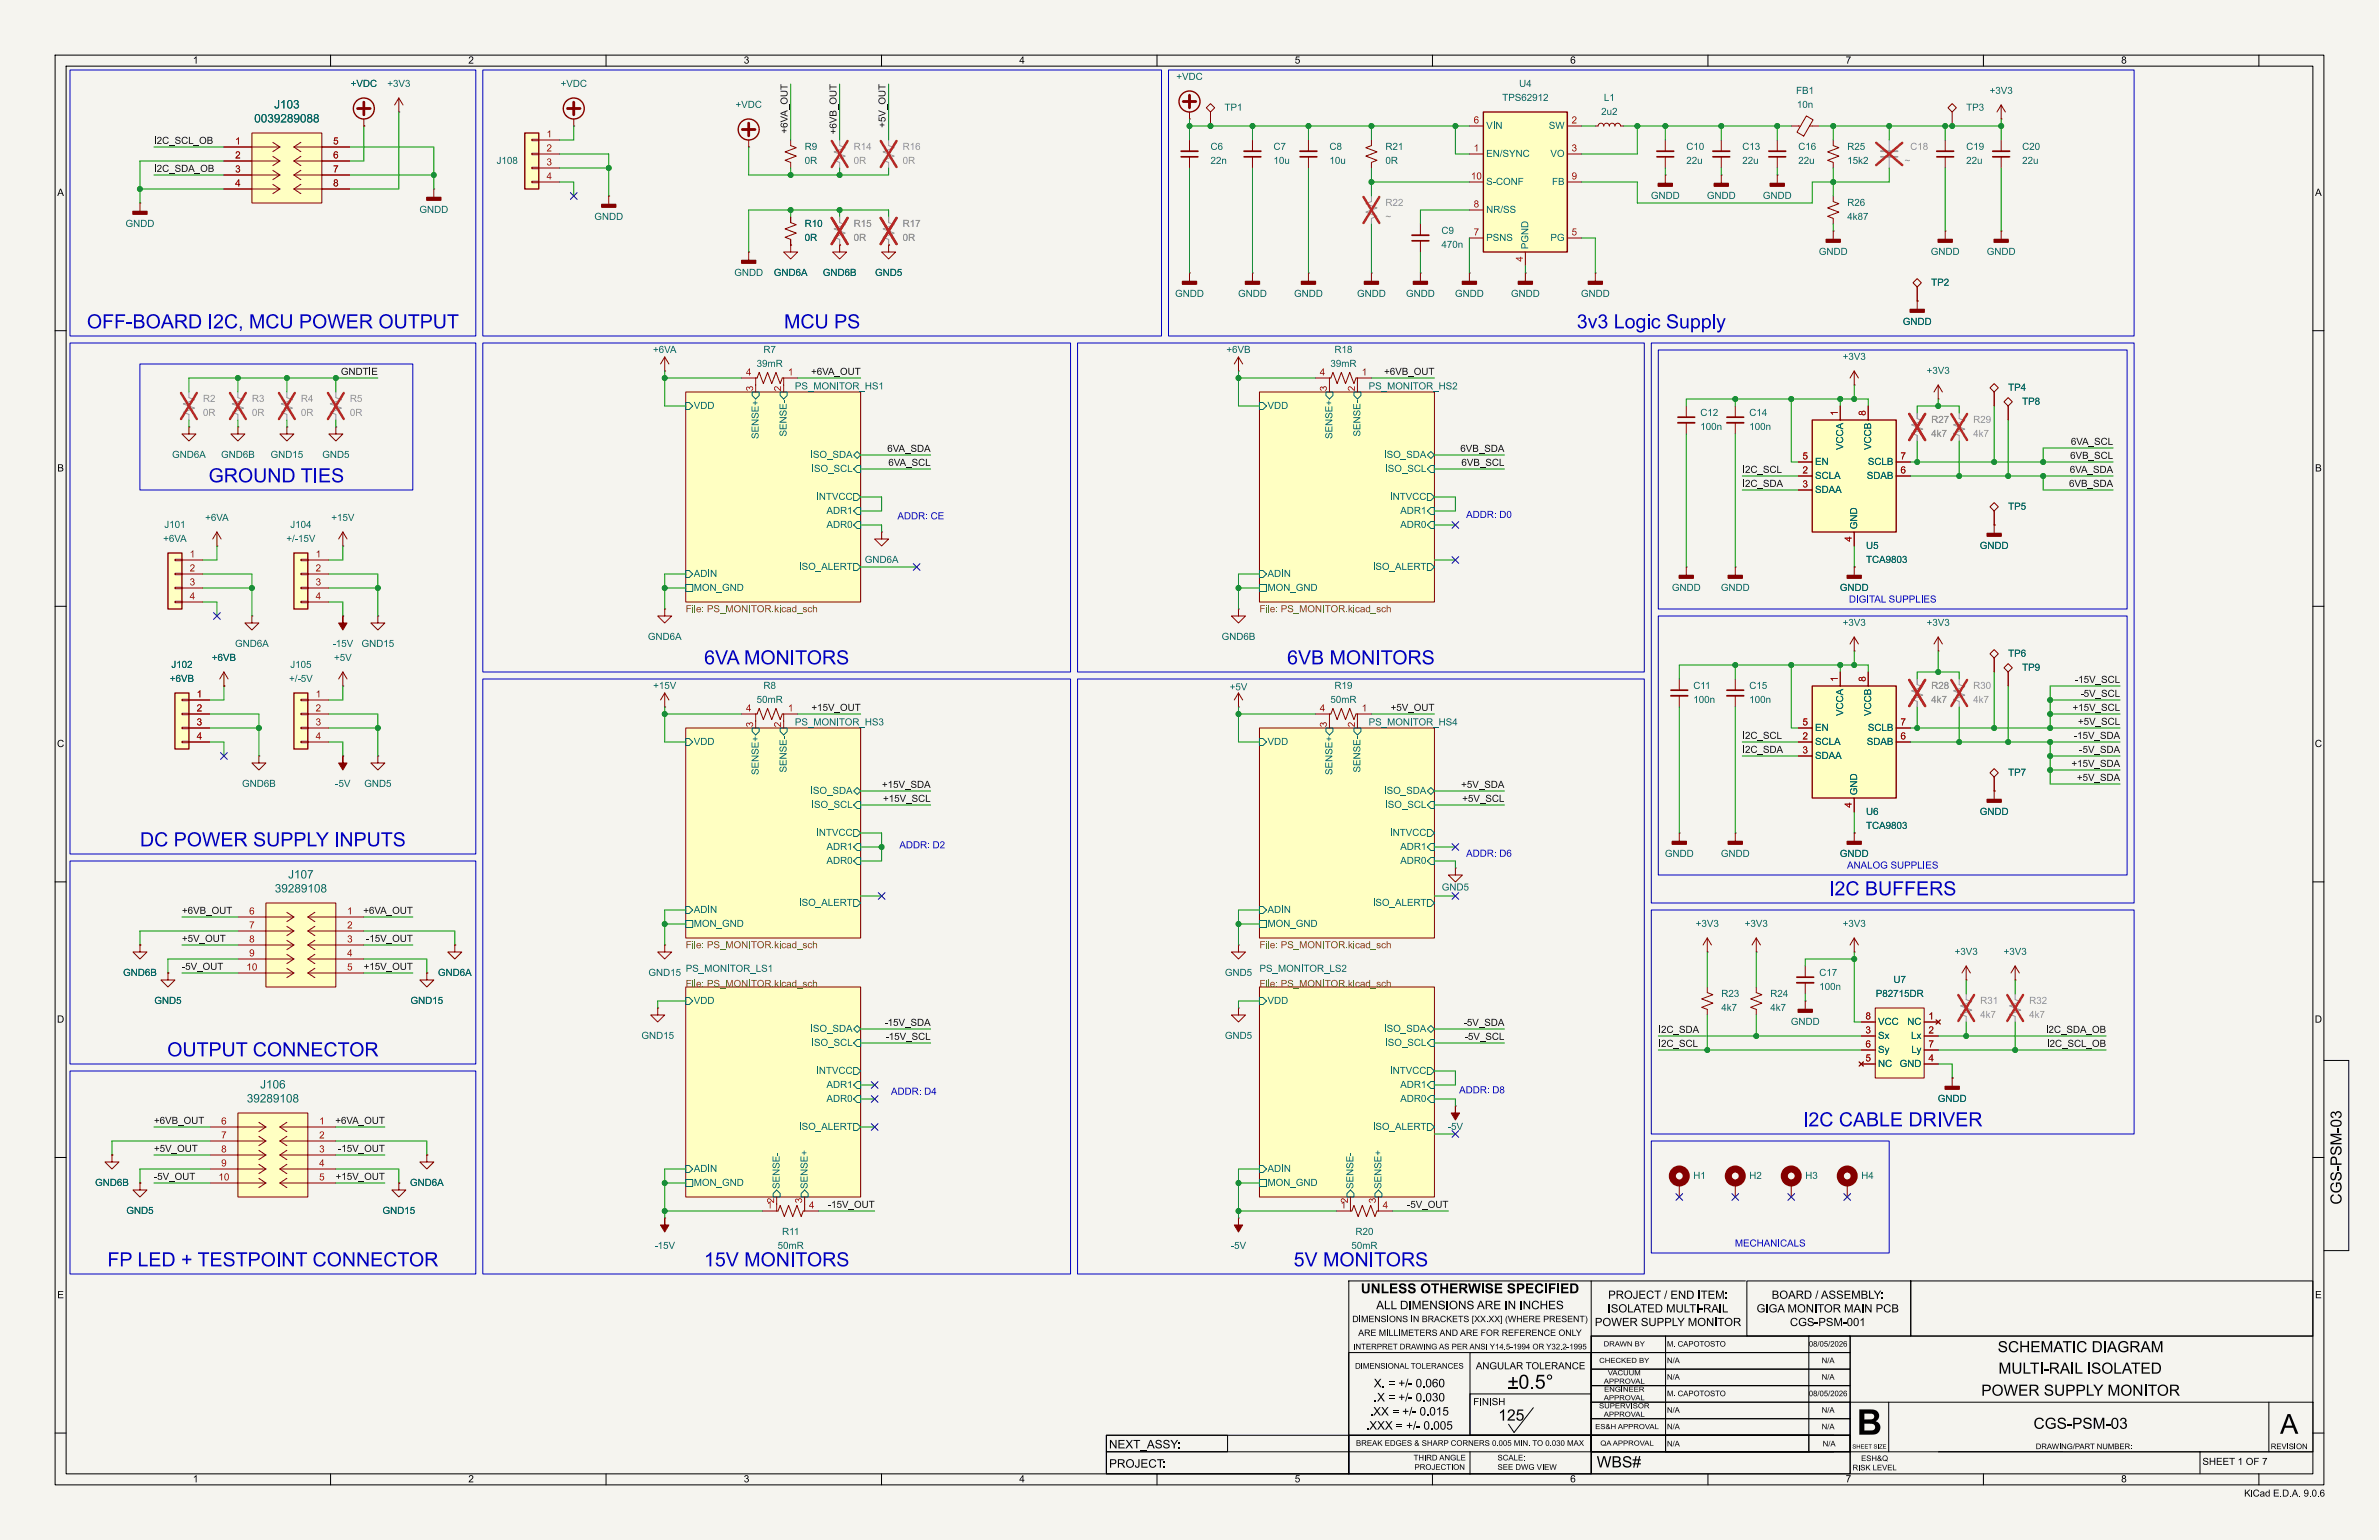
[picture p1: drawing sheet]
<svg xmlns="http://www.w3.org/2000/svg" width="432mm" height="279mm" viewBox="0 0 432 279" stroke-linecap="round" stroke-linejoin="round" font-family="sans-serif">
<defs><g id="words">
<text font-size="6.4" x="337" y="262">B</text>
<text font-size="5" x="413.8" y="261.4">A</text>
<g font-size="3.5" fill="#0000c2">
<text x="15.8" y="60">OFF-BOARD I2C, MCU POWER OUTPUT</text>
<text x="142.3" y="60">MCU PS</text>
<text x="286.2" y="60">3v3 Logic Supply</text>
<text x="37.9" y="87.9">GROUND TIES</text>
<text x="127.8" y="121">6VAMONITORS</text>
<text x="233.6" y="121">6VB MONITORS</text>
<text x="25.4" y="154">DC POWER SUPPLY INPUTS</text>
<text x="332" y="162.9">I2C BUFFERS</text>
<text x="30.3" y="192.1">OUTPUT CONNECTOR</text>
<text x="327.2" y="204.8">I2C CABLE DRIVER</text>
<text x="19.5" y="230.2">FP LED + TESTPOINT CONNECTOR</text>
<text x="127.8" y="230.2">15V MONITORS</text>
<text x="234.8" y="230.2">5V MONITORS</text>
</g>
<g font-size="2.8">
<text x="362.6" y="246.1">SCHEMATIC DIAGRAM</text>
<text x="362.7" y="250">MULTI-RAIL ISOLATED</text>
<text x="359.6" y="254">POWER SUPPLY MONITOR</text>
<text x="271.9" y="258.5">125</text>
<text x="369.1" y="260">CGS-PSM-03</text>
<text x="289.8" y="267">WBS#</text>
</g>
<text font-size="2.5" x="247" y="235.3">UNLESS OTHERWISE SPECIFIED</text>
<g font-size="2.1" fill="#006464">
<text x="46.1" y="22.8">0039289088</text>
<text x="49.8" y="20.2">J103</text>
<text x="52.3" y="159.9">J107</text>
<text x="49.9" y="162.5">39289108</text>
<text x="44.8" y="200.6">39289108</text>
<text x="47.2" y="198">J106</text>
</g>
<g font-size="2.1">
<text x="249.8" y="238.1">ALL DIMENSIONS ARE IN INCHES</text>
<text x="321.2" y="238.7">SUPPLY MONITOR</text>
<text x="201.3" y="263.3">NEXT_ASSY:</text>
<text x="201.3" y="266.8">PROJECT:</text>
</g>
<g font-size="1.8">
<text x="35" y="12">1</text>
<text x="85" y="12">2</text>
<text x="135" y="12">3</text>
<text x="185" y="12">4</text>
<text x="235" y="12">5</text>
<text x="285" y="12">6</text>
<text x="335" y="12">7</text>
<text x="385" y="12">8</text>
<text x="10.4" y="36">A</text>
<text x="420.2" y="36">A</text>
<text x="10.4" y="86">B</text>
<text x="420.2" y="86">B</text>
<text x="10.3" y="136">C</text>
<text x="420.1" y="136">C</text>
<text x="10.3" y="186">D</text>
<text x="420.1" y="186">D</text>
<text x="10.4" y="236">E</text>
<text x="420.2" y="236">E</text>
<text x="267.9" y="248.9">ANGULAR TOLERANCE</text>
<text x="267.4" y="255.4">FINISH</text>
<text x="35" y="269.4">1</text>
<text x="85" y="269.4">2</text>
<text x="135" y="269.4">3</text>
<text x="185" y="269.4">4</text>
<text x="235" y="269.4">5</text>
<text x="285" y="269.4">6</text>
<text x="335" y="269.4">7</text>
<text x="385" y="269.4">8</text>
<text x="399.7" y="266.2">SHEET 1 OF 7</text>
</g>
<g font-size="1.8" fill="#006464">
<text x="63.6" y="16.2">+VDC</text>
<text x="70.3" y="16.2">+3V3</text>
<text x="101.7" y="16.2">+VDC</text>
<text x="213.5" y="15">+VDC</text>
<text x="275.7" y="16.2">U4</text>
<text x="326" y="17.5">FB1</text>
<text x="361.1" y="17.5">+3V3</text>
<text x="133.5" y="20">+VDC</text>
<text x="222.2" y="20.6">TP1</text>
<text x="269.7" y="23.9">VIN</text>
<text x="272.7" y="18.8">TPS62912</text>
<text x="281.1" y="23.9">SW</text>
<text x="290.6" y="21.3">2u2</text>
<text x="291.1" y="18.8">L1</text>
<text x="326.1" y="20">10n</text>
<text x="356.9" y="20.6">TP3</text>
<text x="146" y="27.7">R9</text>
<text x="219.7" y="27.7">C6</text>
<text x="231.1" y="27.7">C7</text>
<text x="241.3" y="27.7">C8</text>
<text x="251.5" y="27.7">R21</text>
<text x="269.7" y="28.9">EN/SYNC</text>
<text x="281.4" y="28.9">VO</text>
<text x="306.1" y="27.7">C10</text>
<text x="316.2" y="27.7">C13</text>
<text x="326.4" y="27.7">C16</text>
<text x="335.3" y="27.7">R25</text>
<text x="356.9" y="27.7">C19</text>
<text x="367" y="27.7">C20</text>
<text x="90.1" y="30.2">J108</text>
<text x="146" y="30.2">0R</text>
<text x="219.7" y="30.2">22n</text>
<text x="231.1" y="30.2">10u</text>
<text x="241.3" y="30.2">10u</text>
<text x="251.5" y="30.2">0R</text>
<text x="269.7" y="34">S-CONF</text>
<text x="281.7" y="34">FB</text>
<text x="306.1" y="30.2">22u</text>
<text x="316.2" y="30.2">22u</text>
<text x="326.4" y="30.2">22u</text>
<text x="335.3" y="30.2">15k2</text>
<text x="356.9" y="30.2">22u</text>
<text x="367" y="30.2">22u</text>
<text x="22.8" y="41.6">GNDD</text>
<text x="76.1" y="39.1">GNDD</text>
<text x="107.9" y="40.4">GNDD</text>
<text x="146" y="41.6">R10</text>
<text x="269.7" y="39.1">NR/SS</text>
<text x="299.6" y="36.6">GNDD</text>
<text x="309.8" y="36.6">GNDD</text>
<text x="320" y="36.6">GNDD</text>
<text x="335.3" y="37.8">R26</text>
<text x="335.3" y="40.4">4k87</text>
<text x="146" y="44.2">0R</text>
<text x="261.6" y="42.9">C9</text>
<text x="261.6" y="45.4">470n</text>
<text x="269.7" y="44.2">PSNS</text>
<text x="277.9" y="45.2" transform="rotate(-90 277.9 45.2)">PGND</text>
<text x="281.4" y="44.2">PG</text>
<text x="330.1" y="46.7">GNDD</text>
<text x="350.4" y="46.7">GNDD</text>
<text x="360.6" y="46.7">GNDD</text>
<text x="133.3" y="50.5">GNDD</text>
<text x="140.4" y="50.5">GND6A</text>
<text x="149.3" y="50.5">GND6B</text>
<text x="158.8" y="50.5">GND5</text>
<text x="350.5" y="52.3">TP2</text>
<text x="213.3" y="54.3">GNDD</text>
<text x="224.7" y="54.3">GNDD</text>
<text x="234.9" y="54.3">GNDD</text>
<text x="246.3" y="54.3">GNDD</text>
<text x="255.2" y="54.3">GNDD</text>
<text x="264.1" y="54.3">GNDD</text>
<text x="274.2" y="54.3">GNDD</text>
<text x="286.9" y="54.3">GNDD</text>
<text x="345.4" y="59.4">GNDD</text>
<text x="118.5" y="64.5">+6VA</text>
<text x="138.6" y="64.5">R7</text>
<text x="222.6" y="64.5">+6VB</text>
<text x="242.2" y="64.5">R18</text>
<text x="334.5" y="65.8">+3V3</text>
<text x="137.3" y="67">39mR</text>
<text x="144.3" y="70.9">PS_MONITOR_HS1</text>
<text x="241.5" y="67">39mR</text>
<text x="248.4" y="70.9">PS_MONITOR_HS2</text>
<text x="349.7" y="68.3">+3V3</text>
<text x="364.5" y="71.4">TP4</text>
<text x="125.9" y="74.7">VDD</text>
<text x="230.1" y="74.7">VDD</text>
<text x="308.6" y="75.9">C12</text>
<text x="317.5" y="75.9">C14</text>
<text x="367" y="73.9">TP8</text>
<text x="31.2" y="83.5">GND6A</text>
<text x="40.1" y="83.5">GND6B</text>
<text x="49.1" y="83.5">GND15</text>
<text x="58.5" y="83.5">GND5</text>
<text x="138.2" y="79.6" transform="rotate(-90 138.2 79.6)">SENSE+</text>
<text x="143.2" y="79.2" transform="rotate(-90 143.2 79.2)">SENSE-</text>
<text x="147" y="83.5">ISO_SDA</text>
<text x="242.3" y="79.6" transform="rotate(-90 242.3 79.6)">SENSE+</text>
<text x="247.4" y="79.2" transform="rotate(-90 247.4 79.2)">SENSE-</text>
<text x="251.2" y="83.5">ISO_SDA</text>
<text x="308.6" y="78.5">100n</text>
<text x="317.5" y="78.5">100n</text>
<text x="335" y="81.6" transform="rotate(-90 335 81.6)">VCCA</text>
<text x="340.1" y="81.6" transform="rotate(-90 340.1 81.6)">VCCB</text>
<text x="147.2" y="86.1">ISO_SCL</text>
<text x="251.4" y="86.1">ISO_SCL</text>
<text x="329.4" y="84.8">EN</text>
<text x="329.4" y="87.4">SCLA</text>
<text x="329.4" y="89.9">SDAA</text>
<text x="338.8" y="87.4">SDAB</text>
<text x="339" y="84.8">SCLB</text>
<text x="37.2" y="95">+6VA</text>
<text x="60.1" y="95">+15V</text>
<text x="148.1" y="91.2">INTVCC</text>
<text x="150" y="93.7">ADR1</text>
<text x="252.3" y="91.2">INTVCC</text>
<text x="254.2" y="93.7">ADR1</text>
<text x="364.5" y="92.9">TP5</text>
<text x="29.6" y="98.8">+6VA</text>
<text x="29.8" y="96.2">J101</text>
<text x="52" y="98.8">+/-15V</text>
<text x="52.7" y="96.2">J104</text>
<text x="150" y="96.2">ADR0</text>
<text x="254.2" y="96.2">ADR0</text>
<text x="337.5" y="96" transform="rotate(-90 337.5 96)">GND</text>
<text x="338.7" y="100.1">U5</text>
<text x="359.3" y="100.1">GNDD</text>
<text x="125.9" y="107.7">MON_GND</text>
<text x="125.9" y="105.1">ADIN</text>
<text x="145" y="103.9">ISO_ALERT</text>
<text x="157" y="102.6">GND6A</text>
<text x="230.1" y="107.7">MON_GND</text>
<text x="230.1" y="105.1">ADIN</text>
<text x="249.1" y="103.9">ISO_ALERT</text>
<text x="303.5" y="107.7">GNDD</text>
<text x="312.3" y="107.7">GNDD</text>
<text x="333.9" y="107.7">GNDD</text>
<text x="338.7" y="102.6">TCA9803</text>
<text x="42.7" y="117.8">GND6A</text>
<text x="60.4" y="117.8">-15V</text>
<text x="65.6" y="117.8">GND15</text>
<text x="117.6" y="116.6">GND6A</text>
<text x="221.7" y="116.6">GND6B</text>
<text x="334.5" y="114">+3V3</text>
<text x="349.7" y="114">+3V3</text>
<text x="364.5" y="119.6">TP6</text>
<text x="30.8" y="124.2">+6VB</text>
<text x="31.1" y="121.6">J102</text>
<text x="38.4" y="120.4">+6VB</text>
<text x="52.5" y="124.2">+/-5V</text>
<text x="52.7" y="121.6">J105</text>
<text x="60.6" y="120.4">+5V</text>
<text x="118.6" y="125.5">+15V</text>
<text x="138.6" y="125.5">R8</text>
<text x="223.2" y="125.7">+5V</text>
<text x="242.2" y="125.5">R19</text>
<text x="307.3" y="125.5">C11</text>
<text x="317.5" y="125.5">C15</text>
<text x="367" y="122.2">TP9</text>
<text x="137.3" y="128">50mR</text>
<text x="144.3" y="131.8">PS_MONITOR_HS3</text>
<text x="241.5" y="128">50mR</text>
<text x="248.4" y="131.8">PS_MONITOR_HS4</text>
<text x="307.3" y="128">100n</text>
<text x="317.5" y="128">100n</text>
<text x="335" y="129.9" transform="rotate(-90 335 129.9)">VCCA</text>
<text x="340.1" y="129.9" transform="rotate(-90 340.1 129.9)">VCCB</text>
<text x="125.9" y="135.6">VDD</text>
<text x="230.1" y="135.6">VDD</text>
<text x="329.4" y="133.1">EN</text>
<text x="329.4" y="135.6">SCLA</text>
<text x="338.8" y="135.6">SDAB</text>
<text x="339" y="133.1">SCLB</text>
<text x="43.9" y="143.2">GND6B</text>
<text x="60.8" y="143.2">-5V</text>
<text x="66.1" y="143.2">GND5</text>
<text x="138.2" y="140.6" transform="rotate(-90 138.2 140.6)">SENSE+</text>
<text x="143.2" y="140.2" transform="rotate(-90 143.2 140.2)">SENSE-</text>
<text x="242.3" y="140.6" transform="rotate(-90 242.3 140.6)">SENSE+</text>
<text x="247.4" y="140.2" transform="rotate(-90 247.4 140.2)">SENSE-</text>
<text x="329.4" y="138.2">SDAA</text>
<text x="364.5" y="141.2">TP7</text>
<text x="147" y="144.5">ISO_SDA</text>
<text x="147.2" y="147">ISO_SCL</text>
<text x="251.2" y="144.5">ISO_SDA</text>
<text x="251.4" y="147">ISO_SCL</text>
<text x="337.5" y="144.3" transform="rotate(-90 337.5 144.3)">GND</text>
<text x="338.7" y="148.3">U6</text>
<text x="359.3" y="148.3">GNDD</text>
<text x="148.1" y="152.1">INTVCC</text>
<text x="150" y="154.7">ADR1</text>
<text x="252.3" y="152.1">INTVCC</text>
<text x="254.2" y="154.7">ADR1</text>
<text x="302.2" y="155.9">GNDD</text>
<text x="312.3" y="155.9">GNDD</text>
<text x="333.9" y="155.9">GNDD</text>
<text x="338.7" y="150.9">TCA9803</text>
<text x="150" y="157.2">ADR0</text>
<text x="254.2" y="157.2">ADR0</text>
<text x="125.9" y="166.1">ADIN</text>
<text x="145" y="164.8">ISO_ALERT</text>
<text x="230.1" y="166.1">ADIN</text>
<text x="249.1" y="164.8">ISO_ALERT</text>
<text x="261.7" y="162">GND5</text>
<text x="125.9" y="168.6">MON_GND</text>
<text x="230.1" y="168.6">MON_GND</text>
<text x="307.8" y="168.6">+3V3</text>
<text x="316.7" y="168.6">+3V3</text>
<text x="334.5" y="168.6">+3V3</text>
<text x="354.8" y="173.7">+3V3</text>
<text x="363.7" y="173.7">+3V3</text>
<text x="22.3" y="177.5">GND6B</text>
<text x="79.5" y="177.5">GND6A</text>
<text x="117.7" y="177.5">GND15</text>
<text x="124.5" y="176.5">PS_MONITOR_LS1</text>
<text x="222.3" y="177.5">GND5</text>
<text x="228.6" y="176.5">PS_MONITOR_LS2</text>
<text x="330.2" y="177.5">C17</text>
<text x="343.7" y="178.8">U7</text>
<text x="28" y="182.6">GND5</text>
<text x="74.5" y="182.6">GND15</text>
<text x="125.9" y="182.6">VDD</text>
<text x="230.1" y="182.6">VDD</text>
<text x="312.4" y="181.3">R23</text>
<text x="312.4" y="183.9">4k7</text>
<text x="321.3" y="181.3">R24</text>
<text x="321.3" y="183.9">4k7</text>
<text x="330.2" y="180.1">100n</text>
<text x="340.5" y="181.3">P82715DR</text>
<text x="116.4" y="189">GND15</text>
<text x="147" y="187.7">ISO_SDA</text>
<text x="147.2" y="190.2">ISO_SCL</text>
<text x="222.3" y="189">GND5</text>
<text x="251.2" y="187.7">ISO_SDA</text>
<text x="251.4" y="190.2">ISO_SCL</text>
<text x="325" y="186.4">GNDD</text>
<text x="340.9" y="186.4">VCC</text>
<text x="340.9" y="189">Sx</text>
<text x="340.9" y="191.5">Sy</text>
<text x="346.2" y="186.4">NC</text>
<text x="346.9" y="189">Lx</text>
<text x="346.9" y="191.5">Ly</text>
<text x="148.1" y="195.3">INTVCC</text>
<text x="150" y="197.8">ADR1</text>
<text x="252.3" y="195.3">INTVCC</text>
<text x="254.2" y="197.8">ADR1</text>
<text x="340.9" y="194">NC</text>
<text x="344.8" y="194">GND</text>
<text x="150" y="200.4">ADR0</text>
<text x="254.2" y="200.4">ADR0</text>
<text x="351.7" y="200.4">GNDD</text>
<text x="145" y="205.5">ISO_ALERT</text>
<text x="249.1" y="205.5">ISO_ALERT</text>
<text x="262.8" y="205.5">-5V</text>
<text x="17.3" y="215.6">GND6B</text>
<text x="74.4" y="215.6">GND6A</text>
<text x="125.9" y="215.6">MON_GND</text>
<text x="125.9" y="213.1">ADIN</text>
<text x="142" y="215.7" transform="rotate(-90 142 215.7)">SENSE-</text>
<text x="147" y="215.7" transform="rotate(-90 147 215.7)">SENSE+</text>
<text x="230.1" y="215.6">MON_GND</text>
<text x="230.1" y="213.1">ADIN</text>
<text x="246.1" y="215.7" transform="rotate(-90 246.1 215.7)">SENSE-</text>
<text x="251.2" y="215.7" transform="rotate(-90 251.2 215.7)">SENSE+</text>
<text x="307.3" y="214.4">H1</text>
<text x="317.5" y="214.4">H2</text>
<text x="327.7" y="214.4">H3</text>
<text x="337.8" y="214.4">H4</text>
<text x="22.9" y="220.7">GND5</text>
<text x="69.4" y="220.7">GND15</text>
<text x="118.8" y="227.1">-15V</text>
<text x="141.1" y="227.1">50mR</text>
<text x="141.9" y="224.5">R11</text>
<text x="223.4" y="227.1">-5V</text>
<text x="245.3" y="227.1">50mR</text>
<text x="246" y="224.5">R20</text>
</g>
<g font-size="1.8" fill="#0f0f0f">
<text x="160.9" y="23.2" transform="rotate(-90 160.9 23.2)">+5V_OUT</text>
<text x="27.9" y="26.3">I2C_SCL_OB</text>
<text x="143.2" y="24.2" transform="rotate(-90 143.2 24.2)">+6VA_OUT</text>
<text x="152.1" y="24.4" transform="rotate(-90 152.1 24.4)">+6VB_OUT</text>
<text x="27.9" y="31.4">I2C_SDA_OB</text>
<text x="61.9" y="68.2">GNDTIE</text>
<text x="147.2" y="68.2">+6VA_OUT</text>
<text x="251.2" y="68.2">+6VB_OUT</text>
<text x="161" y="82.2">6VA_SDA</text>
<text x="265.1" y="82.2">6VB_SDA</text>
<text x="375.7" y="83.5">6VB_SCL</text>
<text x="375.9" y="80.9">6VA_SCL</text>
<text x="161.2" y="84.7">6VA_SCL</text>
<text x="265.2" y="84.7">6VB_SCL</text>
<text x="316.2" y="86">I2C_SCL</text>
<text x="316.2" y="88.6">I2C_SDA</text>
<text x="375.5" y="88.6">6VB_SDA</text>
<text x="375.7" y="86">6VA_SDA</text>
<text x="376.6" y="124.1">-15V_SCL</text>
<text x="147.3" y="129.2">+15V_OUT</text>
<text x="252.4" y="129.2">+5V_OUT</text>
<text x="376.2" y="129.2">+15V_SCL</text>
<text x="377.2" y="131.7">+5V_SCL</text>
<text x="377.6" y="126.7">-5V_SCL</text>
<text x="316.2" y="136.8">I2C_SDA</text>
<text x="316.2" y="134.3">I2C_SCL</text>
<text x="376.4" y="134.3">-15V_SDA</text>
<text x="377.4" y="136.8">-5V_SDA</text>
<text x="160.1" y="143.2">+15V_SDA</text>
<text x="265.2" y="143.2">+5V_SDA</text>
<text x="376" y="139.4">+15V_SDA</text>
<text x="377" y="141.9">+5V_SDA</text>
<text x="160.3" y="145.7">+15V_SCL</text>
<text x="265.4" y="145.7">+5V_SCL</text>
<text x="33" y="166">+6VB_OUT</text>
<text x="65.9" y="166">+6VA_OUT</text>
<text x="33" y="171.1">+5V_OUT</text>
<text x="66.4" y="171.1">-15V_OUT</text>
<text x="33" y="176.2">-5V_OUT</text>
<text x="66" y="176.2">+15V_OUT</text>
<text x="160.5" y="186.3">-15V_SDA</text>
<text x="160.7" y="188.9">-15V_SCL</text>
<text x="265.6" y="186.3">-5V_SDA</text>
<text x="265.8" y="188.9">-5V_SCL</text>
<text x="301" y="190.2">I2C_SCL</text>
<text x="301" y="187.6">I2C_SDA</text>
<text x="371.3" y="187.6">I2C_SDA_OB</text>
<text x="371.5" y="190.2">I2C_SCL_OB</text>
<text x="27.9" y="209.2">+5V_OUT</text>
<text x="27.9" y="204.1">+6VB_OUT</text>
<text x="60.8" y="204.1">+6VA_OUT</text>
<text x="61.4" y="209.2">-15V_OUT</text>
<text x="27.9" y="214.3">-5V_OUT</text>
<text x="60.9" y="214.3">+15V_OUT</text>
<text x="150.3" y="219.4">-15V_OUT</text>
<text x="255.4" y="219.4">-5V_OUT</text>
</g>
<g font-size="1.8" fill="#a90000">
<text x="267.5" y="22.6">6</text>
<text x="285.3" y="22.6">2</text>
<text x="42.7" y="26.4">1</text>
<text x="42.7" y="29">2</text>
<text x="60.5" y="26.4">5</text>
<text x="60.5" y="29">6</text>
<text x="99.2" y="25.1">1</text>
<text x="99.2" y="27.7">2</text>
<text x="267.5" y="27.7">1</text>
<text x="285.3" y="27.7">3</text>
<text x="42.7" y="31.5">3</text>
<text x="42.7" y="34">4</text>
<text x="60.5" y="31.5">7</text>
<text x="60.5" y="34">8</text>
<text x="99.2" y="30.2">3</text>
<text x="99.2" y="32.8">4</text>
<text x="267" y="32.8">10</text>
<text x="285.3" y="32.8">9</text>
<text x="267.5" y="37.8">8</text>
<text x="267.5" y="42.9">7</text>
<text x="276.6" y="47.5" transform="rotate(-90 276.6 47.5)">4</text>
<text x="285.3" y="42.9">5</text>
<text x="135.4" y="68.3">4</text>
<text x="136.9" y="71" transform="rotate(-90 136.9 71)">3</text>
<text x="142" y="71" transform="rotate(-90 142 71)">2</text>
<text x="143" y="68.3">1</text>
<text x="239.5" y="68.3">4</text>
<text x="241" y="71" transform="rotate(-90 241 71)">3</text>
<text x="246.1" y="71" transform="rotate(-90 246.1 71)">2</text>
<text x="247.2" y="68.3">1</text>
<text x="333.8" y="75.4" transform="rotate(-90 333.8 75.4)">1</text>
<text x="338.8" y="75.4" transform="rotate(-90 338.8 75.4)">8</text>
<text x="327.2" y="83.6">5</text>
<text x="344.9" y="83.6">7</text>
<text x="327.2" y="86.1">2</text>
<text x="327.2" y="88.6">3</text>
<text x="344.9" y="86.1">6</text>
<text x="34.4" y="101.3">1</text>
<text x="57.3" y="101.3">1</text>
<text x="336.3" y="98.3" transform="rotate(-90 336.3 98.3)">4</text>
<text x="34.4" y="103.9">2</text>
<text x="34.4" y="106.4">3</text>
<text x="57.3" y="103.9">2</text>
<text x="57.3" y="106.4">3</text>
<text x="34.4" y="109">4</text>
<text x="57.3" y="109">4</text>
<text x="333.8" y="123.7" transform="rotate(-90 333.8 123.7)">1</text>
<text x="338.8" y="123.7" transform="rotate(-90 338.8 123.7)">8</text>
<text x="35.7" y="126.7">1</text>
<text x="35.7" y="129.3">2</text>
<text x="35.7" y="131.8">3</text>
<text x="57.3" y="126.7">1</text>
<text x="57.3" y="129.3">2</text>
<text x="57.3" y="131.8">3</text>
<text x="135.4" y="129.3">4</text>
<text x="136.9" y="131.9" transform="rotate(-90 136.9 131.9)">3</text>
<text x="142" y="131.9" transform="rotate(-90 142 131.9)">2</text>
<text x="143" y="129.3">1</text>
<text x="239.5" y="129.3">4</text>
<text x="241" y="131.9" transform="rotate(-90 241 131.9)">3</text>
<text x="246.1" y="131.9" transform="rotate(-90 246.1 131.9)">2</text>
<text x="247.2" y="129.3">1</text>
<text x="327.2" y="131.8">5</text>
<text x="344.9" y="131.8">7</text>
<text x="35.7" y="134.4">4</text>
<text x="57.3" y="134.4">4</text>
<text x="327.2" y="134.4">2</text>
<text x="327.2" y="136.9">3</text>
<text x="344.9" y="134.4">6</text>
<text x="336.3" y="146.5" transform="rotate(-90 336.3 146.5)">4</text>
<text x="45.2" y="166.1">6</text>
<text x="63" y="166.1">1</text>
<text x="45.2" y="168.7">7</text>
<text x="45.2" y="171.2">8</text>
<text x="45.2" y="173.7">9</text>
<text x="63" y="168.7">2</text>
<text x="63" y="171.2">3</text>
<text x="63" y="173.7">4</text>
<text x="44.7" y="176.3">10</text>
<text x="63" y="176.3">5</text>
<text x="338.6" y="185.2">8</text>
<text x="350" y="185.2">1</text>
<text x="338.6" y="187.7">3</text>
<text x="338.6" y="190.2">6</text>
<text x="350" y="187.7">2</text>
<text x="350" y="190.2">7</text>
<text x="338.6" y="192.8">5</text>
<text x="350" y="192.8">4</text>
<text x="40.1" y="204.2">6</text>
<text x="40.1" y="206.8">7</text>
<text x="40.1" y="209.3">8</text>
<text x="57.9" y="204.2">1</text>
<text x="57.9" y="206.8">2</text>
<text x="57.9" y="209.3">3</text>
<text x="39.7" y="214.4">10</text>
<text x="40.1" y="211.8">9</text>
<text x="57.9" y="211.8">4</text>
<text x="57.9" y="214.4">5</text>
<text x="139.2" y="219.5">1</text>
<text x="140.7" y="218.3" transform="rotate(-90 140.7 218.3)">2</text>
<text x="145.8" y="218.3" transform="rotate(-90 145.8 218.3)">3</text>
<text x="146.8" y="219.5">4</text>
<text x="243.3" y="219.5">1</text>
<text x="244.9" y="218.3" transform="rotate(-90 244.9 218.3)">2</text>
<text x="249.9" y="218.3" transform="rotate(-90 249.9 218.3)">3</text>
<text x="251" y="219.5">4</text>
</g>
<g font-size="1.8" fill="#939391">
<text x="154.9" y="27.7">R14</text>
<text x="163.8" y="27.7">R16</text>
<text x="346.7" y="27.7">C18</text>
<text x="154.9" y="30.2">0R</text>
<text x="163.8" y="30.2">0R</text>
<text x="154.9" y="41.6">R15</text>
<text x="163.8" y="41.6">R17</text>
<text x="251.5" y="37.8">R22</text>
<text x="154.9" y="44.2">0R</text>
<text x="163.8" y="44.2">0R</text>
<text x="36.8" y="73.4">R2</text>
<text x="36.8" y="75.9">0R</text>
<text x="45.7" y="73.4">R3</text>
<text x="45.7" y="75.9">0R</text>
<text x="54.6" y="73.4">R4</text>
<text x="54.6" y="75.9">0R</text>
<text x="63.5" y="73.4">R5</text>
<text x="63.5" y="75.9">0R</text>
<text x="350.5" y="77.2">R27</text>
<text x="358.1" y="77.2">R29</text>
<text x="350.5" y="79.7">4k7</text>
<text x="358.1" y="79.7">4k7</text>
<text x="350.5" y="125.5">R28</text>
<text x="358.1" y="125.5">R30</text>
<text x="350.5" y="128">4k7</text>
<text x="358.1" y="128">4k7</text>
<text x="359.4" y="182.6">R31</text>
<text x="359.4" y="185.1">4k7</text>
<text x="368.3" y="182.6">R32</text>
<text x="368.3" y="185.1">4k7</text>
</g>
<g font-size="1.8" fill="#0000c2">
<text x="162.9" y="94.7">ADDR: CE</text>
<text x="266.1" y="94.4">ADDR: D0</text>
<text x="335.6" y="109.5">DIGITAL SUPPLIES</text>
<text x="163.2" y="154.4">ADDR: D2</text>
<text x="266.1" y="155.9">ADDR: D6</text>
<text x="335.2" y="157.8">ANALOG SUPPLIES</text>
<text x="161.7" y="199.1">ADDR: D4</text>
<text x="264.8" y="198.8">ADDR: D8</text>
<text x="314.9" y="226.4">MECHANICALS</text>
</g>
<text font-size="1.7" x="407.3" y="272">KiCad E.D.A. 9.0.6</text>
<g font-size="1.6">
<text x="245.4" y="240.3">DIMENSIONS IN BRACKETS [XX.XX] (WHERE PRESENT)</text>
<text x="246.5" y="242.8">ARE MILLIMETERS AND ARE FOR REFERENCE ONLY</text>
</g>
<g font-size="1.4">
<text x="245.6" y="245.2">INTERPRET DRAWING AS PER ANSI Y14.5-1994 OR Y32.2-1995</text>
<text x="302.6" y="244.7">M. CAPOTOSTO</text>
<text x="328.3" y="244.7">08/05/2026</text>
<text x="245.4" y="248.7">DIMENSIONAL TOLERANCES</text>
<text x="302.6" y="250.7">N/A</text>
<text x="302.6" y="247.7">N/A</text>
<text x="330.6" y="250.7">N/A</text>
<text x="330.6" y="247.7">N/A</text>
<text x="302.6" y="253.7">M. CAPOTOSTO</text>
<text x="328.3" y="253.7">08/05/2026</text>
<text x="330.6" y="256.7">N/A</text>
<text x="246.1" y="262.7">BREAK EDGES &amp; SHARP CORNERS 0.005 MIN. TO 0.030 MAX</text>
<text x="302.6" y="262.8">N/A</text>
<text x="302.6" y="259.7">N/A</text>
<text x="330.6" y="259.7">N/A</text>
<text x="330.8" y="262.8">N/A</text>
<text x="369.5" y="263.3">DRAWING/PARTNUMBER:</text>
<text x="412.2" y="263.3">REVISION</text>
</g>
<g font-size="1.3">
<text x="291.1" y="244.6">DRAWN BY</text>
<text x="290.3" y="247.6">CHECKED BY</text>
<text x="289.5" y="259.6">ES&amp;H APPROVAL</text>
<text x="290.5" y="262.6">QA APPROVAL</text>
</g>
<text font-size="1.1" x="336.2" y="263.1">SHEET SIZE</text>
</g></defs>
<path d="M0 0h431.8v279.4h-431.8z" fill="#f5f4ef" stroke="#f5f4ef" stroke-width=".18"/>
<g fill="none" stroke="#000" stroke-width=".18">
<path d="M10 10h411.8v259.4h-411.8zM12 12h407.8v255.4h-407.8zM60 10v2M110 10v2M160 10v2M210 10v2M260 10v2M310 10v2M360 10v2M410 10v2M10 60h2M419.8 60h2"/>
<path d="M10 110h2M419.8 110h2M10 160h2M419.8 160h2M421.8 192.4h4.5v34.5h-4.5M10 210h2M419.8 210h2M244.8 232.4h44v35h-44zM288.8 232.4h28M317.1 232.4h29.7v10h-29.7zM346.8 232.4h73v10h-73zM10 260h2"/>
<path d="M244.8 245.4h44v15h-44zM266.8 245.4h22v15h-22zM266.8 252.9h22v7.5h-22zM278.3 255.4l-3.5 4.5-1-1.5M288.8 251.4h47v3h-47zM288.8 245.4h47v3h-47zM288.8 257.4h47v3h-47zM288.8 254.4h47v3h-47zM288.8 248.4h47v3h-47zM288.8 242.4h47v25h-47zM288.8 242.4h47v3h-47zM302.3 242.4v21"/>
<path d="M328.3 242.4v21M335.8 254.4h84v9h-84zM335.8 242.4h84M342.8 254.4v9M411.8 254.4v9M419.8 260h2M60 267.4v2M110 267.4v2M160 267.4v2M200.8 260.4h44v7h-44zM200.8 263.4h44v4h-44zM200.8 260.4h22v3h-22z"/>
<path d="M210 267.4v2M244.8 260.4h44v7h-44zM244.8 260.4h44v3h-44zM260 267.4v2M266.8 263.4v4M288.8 260.4h47v3h-47zM288.8 263.4h44M288.8 260.4h44M302.3 260.4h26v3h-26zM310 267.4v2M335.8 263.4v4M351.8 263.4h68"/>
<path d="M360 267.4v2M399.3 263.4v4M410 267.4v2"/>
</g>
<g fill="#000">
<path d="M423.2 210l.2-.2a.62 .62 0 0 1 .8 .8v.5h.8v.2h-2v-.7h.2v.5h.7v-.5a.37 .37 0 0 0-.3-.5 .37 .37 0 0 0-.4 .5h-.2zM423.1 214.8l.5-.2v.2a.72 .72 0 0 0-.3 1 .72 .72 0 0 0 1 .3 .79 .79 0 0 0 .3-1.3h-.4v.6h-.2v-.9h.7a1.05 1.05 0 0 1 .2 1.5 1.05 1.05 0 0 1-1.4 .2 1.05 1.05 0 0 1-.4-1.4zM423.2 203.4a1.18 1.18 0 0 1 1.8 .4 1.17 1.17 0 0 1-1.9 .4l-.1-.4h.2a.58 .58 0 0 0 .8 .4 .56 .56 0 0 0 .8-.5 1.18 1.18 0 0 0-1.6 0l-.2 .1zM423.2 216.9l.3-.2 .1 .2a.66 .66 0 0 0-.3 .9 .66 .66 0 0 0 .8 .3 .62 .62 0 0 0 .7-.5 .62 .62 0 0 0-.5-.7l.1-.3a.95 .95 0 0 1 .5 1.3 .95 .95 0 0 1-1.3 .5 .92 .92 0 0 1-.4-1.5zM423.2 212.9l.4-.2v.2a.44 .44 0 0 0-.4 .5 .44 .44 0 0 0 .5 .4 1.18 1.18 0 0 1 .6-1.2 .8 .8 0 0 1 .7 .8 .8 .8 0 0 1-.7 .8v-.2a.55 .55 0 0 0 .5-.5 .55 .55 0 0 0-.4-.6l-.2 .2a1.02 1.02 0 0 1-.6 1 .73 .73 0 0 1-.7-.4 .73 .73 0 0 1 .3-.8zM423.2 208.2l.4-.2v.3a.44 .44 0 0 0-.4 .5 .44 .44 0 0 0 .5 .4v-.1a1.18 1.18 0 0 1 .6-1.1 .8 .8 0 0 1 .7 .8 .8 .8 0 0 1-.7 .8v-.3a.55 .55 0 0 0 .5-.5 .55 .55 0 0 0-.4-.6l-.2 .3a1.02 1.02 0 0 1-.6 1 .73 .73 0 0 1-.7-.5 .73 .73 0 0 1 .3-.8zM424.1 211.6h.3v.8h-.3zM424.1 204.6h.3v.8h-.3zM423.2 201.8l.4-.1 .3 .2a.62 .62 0 0 1 1.1 0 .62 .62 0 0 1-.5 1l-.1-.3a.4 .4 0 0 0 .4-.4 .4 .4 0 0 0-.5-.3 .4 .4 0 0 0-.3 .5h-.2a.35 .35 0 0 0-.2-.5 .35 .35 0 0 0-.4 .4 .35 .35 0 0 0 .3 .3v.3a.62 .62 0 0 1-.5-.5 .62 .62 0 0 1 .2-.6zM423 205.7h2v.3h-1.7l1.7 .5v.3l-1.7 .6h1.7v.2h-2v-.4l1.7-.6-1.7-.5zM289.6 239.1h.6a.45 .45 0 0 1 .6 .4 .45 .45 0 0 1-.6 .5h-.4v.6h-.2v-.8h.8l.2-.3-.2-.2h-.6v.5h-.2zM291.1 239.3a.73 .73 0 0 1 1.2 .1 .73 .73 0 0 1-.3 1.1 .73 .73 0 0 1-1-.5l-.1-.1h.2a.54 .54 0 0 0 .8 .5 .54 .54 0 0 0 .2-.9 .51 .51 0 0 0-.6-.2 .51 .51 0 0 0-.4 .6h-.2z"/>
<path d="M292 236.6h.2v1.5h-.2zM292.6 236.7l.3-.1 .4 .1 .3 .3-.2 .1a.32 .32 0 0 0-.4-.4 .32 .32 0 0 0-.2 .5h.1a.56 .56 0 0 1 .7 .6 .62 .62 0 0 1-.6 .3 .62 .62 0 0 1-.5-.5h.1a.38 .38 0 0 0 .4 .4 .38 .38 0 0 0 .4-.4l-.2-.1a.48 .48 0 0 1-.6-.2 .48 .48 0 0 1 0-.6zM292.1 234.2h.5a.45 .45 0 0 1 .6 .4 .45 .45 0 0 1-.6 .4h-.4v.6h-.1v-.7l.7-.1 .2-.2-.2-.3h-.6v.6h-.1zM293.4 234.2h.7a.41 .41 0 0 1 .5 .3 .41 .41 0 0 1-.4 .5l.5 .6h-.2l-.4-.5-.3-.1h-.2v.6h-.2v-.8h.6a.26 .26 0 0 0 .4-.2 .26 .26 0 0 0-.3-.3h-.5v.5h-.2zM294 236.8a.73 .73 0 0 1 1.2 .1 .73 .73 0 0 1-.3 1.1 .73 .73 0 0 1-1-.5l-.1-.1h.2a.54 .54 0 0 0 .8 .5 .54 .54 0 0 0 .2-.8 .51 .51 0 0 0-.6-.3 .51 .51 0 0 0-.4 .6h-.2zM295.5 236.6h.2v1.3h.7v.2h-.9zM295.1 234.3a.73 .73 0 0 1 1.1 .1 .73 .73 0 0 1-.3 1.1 .73 .73 0 0 1-1-.5v-.1h.2a.54 .54 0 0 0 .7 .6 .54 .54 0 0 0 .2-.9 .51 .51 0 0 0-.6-.3 .51 .51 0 0 0-.3 .6h-.2zM297 234.2h.2v1a.41 .41 0 0 1-.3 .5 .41 .41 0 0 1-.5-.5h.2a.23 .23 0 0 0 .2 .3 .23 .23 0 0 0 .2-.3zM295.9 239.1h.7a.41 .41 0 0 1 .5 .3 .41 .41 0 0 1-.4 .5l.5 .7h-.2l-.4-.6-.3-.1h-.2v.7h-.2v-.8h.6a.26 .26 0 0 0 .4-.3 .26 .26 0 0 0-.3-.2h-.5v.5h-.2zM297.6 234.2h1v.1h-.9v.5h.9v.2h-.9v.5h1v.1h-1.1zM297.1 236.6h.2l.6 1.5h-.3l-.1-.4h-.6l-.2 .4h-.2l.2-.6h.7l-.2-.7-.3 .7h-.2zM297.8 236.6h1.1v.2h-.5v1.3h-.2v-1.3h-.4z"/>
<path d="M299.1 236.6h1.1v.2h-.9v.5h.8v.1h-.8v.5h.9v.2h-1.1zM299.1 234.3l.3-.2 .4 .1 .3 .3v.1h-.1a.5 .5 0 0 0-.8-.2 .5 .5 0 0 0-.1 .7 .45 .45 0 0 0 .4 .4 .45 .45 0 0 0 .5-.4l.2 .1a.71 .71 0 0 1-1.1 .4 .71 .71 0 0 1-.1-1.1zM299.4 239.1h.2v.9a.39 .39 0 0 0 .3 .4 .39 .39 0 0 0 .4-.4v-.9h.2v.9a.58 .58 0 0 1-.6 .6 .58 .58 0 0 1-.5-.6zM300.3 234.2h1.2v.1h-.5v1.3h-.2v-1.3h-.5zM300.5 236.6h.5a.74 .74 0 0 1 .7 .8 .74 .74 0 0 1-.7 .7h-.5v-.2h.5a.57 .57 0 0 0 .5-.5 .57 .57 0 0 0-.5-.6h-.3v1.1h-.2zM300.8 239.1h.6a.45 .45 0 0 1 .6 .4 .45 .45 0 0 1-.6 .5h-.4v.6h-.2v-.8h.8l.2-.3-.2-.2h-.6v.5h-.2zM302.5 234.1h.1l-.4 1.6h-.2zM302.6 236.6h.3l.4 1.3 .4-1.3h.3v1.5h-.2v-1.2l-.4 1.2h-.2l-.5-1.2v1.2h-.1zM302.2 239.1h.6a.45 .45 0 0 1 .5 .4 .45 .45 0 0 1-.5 .5h-.4v.6h-.2v-.8h.8l.1-.3-.1-.2h-.6v.5h-.2zM303.4 234.2h1v.1h-.9v.5h.9v.2h-.9v.5h1v.1h-1.1zM304.7 234.2h.2l.8 1.1v-1.1h.2v1.4h-.2l-.8-1.1v1.1h-.2zM304.3 236.6h.2v.9a.39 .39 0 0 0 .4 .5 .39 .39 0 0 0 .4-.5v-.9h.1v.9a.58 .58 0 0 1-.5 .6 .58 .58 0 0 1-.6-.6z"/>
<path d="M305.8 236.6h.2v1.3h.7v.2h-.9zM306.2 234.2h.5a.74 .74 0 0 1 .7 .7 .74 .74 0 0 1-.7 .7h-.5v-.1h.5a.57 .57 0 0 0 .5-.6 .57 .57 0 0 0-.5-.6h-.3v1.2h-.2zM306.7 236.6h1.1v.2h-.5v1.3h-.2v-1.3h-.4zM308.1 236.6h.2v1.5h-.2zM308.3 234.2h.2v1.4h-.2zM308.5 237.5h.6v.2h-.6zM308.4 239.3a.73 .73 0 0 1 1.1 .1 .73 .73 0 0 1-.3 1.1 .73 .73 0 0 1-1-.5v-.1h.2a.54 .54 0 0 0 .7 .5 .54 .54 0 0 0 .2-.9 .51 .51 0 0 0-.6-.2 .51 .51 0 0 0-.3 .6h-.2zM308.7 234.2h1.2v.1h-.5v1.3h-.2v-1.3h-.5zM309.3 236.6h.6a.41 .41 0 0 1 .6 .4 .41 .41 0 0 1-.5 .4l.6 .7h-.3l-.4-.6-.2-.1h-.2v.7h-.2v-.8h.6a.26 .26 0 0 0 .4-.2 .26 .26 0 0 0-.4-.3h-.4v.5h-.2zM310.1 234.2h1.1v.1h-.9v.5h.8v.2h-.8v.5h.9v.1h-1.1zM311.5 234.2h.3l.4 1.2 .4-1.2h.3v1.4h-.2v-1.2l-.4 1.2h-.2l-.4-1.2v1.2h-.2zM311.2 236.6h.2l.6 1.5h-.2l-.2-.4h-.6l-.2 .4h-.2l.2-.6h.7l-.2-.7-.3 .7h-.2z"/>
<path d="M312.2 236.6h.2v1.5h-.2zM312.7 236.6h.2v1.3h.7v.2h-.9zM313.2 234.6h.2v.2h-.2zM313.2 235.4h.2v.2h-.2zM313.2 239.3a.73 .73 0 0 1 1.2 .1 .73 .73 0 0 1-.3 1.1 .73 .73 0 0 1-1-.5l-.1-.1h.2a.54 .54 0 0 0 .8 .5 .54 .54 0 0 0 .2-.9 .51 .51 0 0 0-.6-.2 .51 .51 0 0 0-.4 .6h-.2zM314.7 239.1h.7a.41 .41 0 0 1 .5 .3 .41 .41 0 0 1-.4 .5l.5 .7h-.2l-.4-.6-.3-.1h-.2v.7h-.2v-.8h.6a.26 .26 0 0 0 .4-.3 .26 .26 0 0 0-.3-.2h-.5v.5h-.2zM319.1 236.8l.3-.2h.5l.3 .3 .1 .1-.2 .1a.57 .57 0 0 0-.8-.2 .57 .57 0 0 0-.1 .8 .57 .57 0 0 0 .7 .2l.2-.1v-.3h-.4v-.1h.6v.5a.8 .8 0 0 1-1.1 0 .8 .8 0 0 1-.1-1.1zM321.7 234.2h.9l.2 .4a.24 .24 0 0 0-.2 .2 .24 .24 0 0 0 .2 .2 .44 .44 0 0 1-.1 .5 .44 .44 0 0 1-.4 .1h-.6v-.1h.7l.2-.2-.1-.3h-.6v.5h-.2v-.7h.5a.23 .23 0 0 0 .4-.2 .23 .23 0 0 0-.2-.3h-.5v.5h-.2zM323.2 234.3a.73 .73 0 0 1 1.2 .1 .73 .73 0 0 1-.3 1.1 .73 .73 0 0 1-1-.5v-.1h.2a.54 .54 0 0 0 .7 .6 .54 .54 0 0 0 .2-.9 .51 .51 0 0 0-.6-.3 .51 .51 0 0 0-.3 .6h-.2zM325.1 234.2h.2l.6 1.4h-.2l-.2-.4h-.6l-.1 .4h-.2l.2-.6h.7l-.3-.7-.2 .7h-.2zM326.1 234.2h.6a.41 .41 0 0 1 .6 .3 .41 .41 0 0 1-.4 .5l.5 .6h-.3l-.3-.5-.3-.1h-.2v.6h-.2v-.8h.6a.26 .26 0 0 0 .4-.2 .26 .26 0 0 0-.3-.3h-.5v.5h-.2zM327.6 234.2h.5a.74 .74 0 0 1 .7 .7 .74 .74 0 0 1-.7 .7h-.5v-.1h.5a.57 .57 0 0 0 .5-.6 .57 .57 0 0 0-.5-.6h-.3v1.2h-.2z"/>
<path d="M329.9 234.1h.1l-.4 1.6h-.1zM330.2 239.1h.5a.45 .45 0 0 1 .6 .4 .45 .45 0 0 1-.5 .5h-.4v.6h-.2v-.8h.7l.2-.3-.2-.2h-.5v.5h-.2zM331.1 234.2h.2l.6 1.4h-.2l-.2-.4h-.6l-.2 .4h-.2l.2-.6h.7l-.2-.7-.3 .7h-.2zM332.1 234.3l.4-.2 .3 .1 .3 .3-.2 .1a.32 .32 0 0 0-.3-.4 .32 .32 0 0 0-.3 .5h.1a.56 .56 0 0 1 .7 .7 .62 .62 0 0 1-.6 .3 .62 .62 0 0 1-.5-.5l.2-.1a.38 .38 0 0 0 .4 .4 .38 .38 0 0 0 .3-.4l-.2-.1a.48 .48 0 0 1-.5-.1 .48 .48 0 0 1-.1-.6zM333.5 234.3l.3-.2 .4 .1 .3 .3-.2 .1a.32 .32 0 0 0-.4-.4 .32 .32 0 0 0-.2 .5h.1a.56 .56 0 0 1 .7 .7 .63 .63 0 0 1-.6 .3 .63 .63 0 0 1-.6-.5l.2-.1a.38 .38 0 0 0 .4 .4 .38 .38 0 0 0 .4-.4l-.2-.1a.48 .48 0 0 1-.6-.1 .48 .48 0 0 1 0-.6zM334.8 234.2h1.1v.1h-.9v.5h.8v.2h-.8v.5h.9v.1h-1.1zM335.5 239.2l.3-.1a.82 .82 0 0 1 .4 .8 .82 .82 0 0 1-.4 .7 .59 .59 0 0 1-.5-.7h.2a.36 .36 0 0 0 0 .4 .36 .36 0 0 0 .4 .1l.1-.4a.49 .49 0 0 0-.3-.7l-.2 .1v.5h-.2zM336.2 234.2h.3l.4 1.2 .4-1.2h.3v1.4h-.2v-1.2l-.5 1.2h-.1l-.5-1.2v1.2h-.1zM336.6 239.2l.3-.1a.82 .82 0 0 1 .5 .8 .82 .82 0 0 1-.5 .7 .59 .59 0 0 1-.5-.7h.2a.36 .36 0 0 0 0 .4 .36 .36 0 0 0 .5 .1l.1-.4a.49 .49 0 0 0-.4-.7l-.1 .1-.1 .5h-.2zM337.9 234.2h.8l.2 .4a.24 .24 0 0 0-.1 .2 .24 .24 0 0 0 .2 .2 .44 .44 0 0 1-.1 .5 .44 .44 0 0 1-.5 .1h-.5v-.1h.7l.2-.2-.1-.3h-.6v.5h-.2v-.7h.5a.23 .23 0 0 0 .3-.2 .23 .23 0 0 0-.2-.3h-.4v.5h-.2zM339.2 234.2h.2v1.3h.8v.1h-1zM340.1 234.2h.2l.5 .7 .4-.7h.2l-.5 .8v.6h-.2v-.6z"/>
<path d="M340.6 236.6h.5a.45 .45 0 0 1 .6 .5 .45 .45 0 0 1-.5 .4h-.4v.6h-.2v-.8h.7l.2-.2-.2-.3h-.5v.5h-.2zM341.5 234.6h.2v.2h-.2zM341.5 235.4h.2v.2h-.2zM342.1 236.8l.4-.2h.3l.4 .3v.1l-.2 .1a.5 .5 0 0 0-.7-.2 .5 .5 0 0 0-.2 .7 .45 .45 0 0 0 .5 .4 .45 .45 0 0 0 .4-.4h.2a.71 .71 0 0 1-1 .4 .71 .71 0 0 1-.2-1zM343.4 236.6l.9 .1 .2 .4a.24 .24 0 0 0-.2 .2 .24 .24 0 0 0 .2 .2 .44 .44 0 0 1-.1 .5 .44 .44 0 0 1-.4 .1h-.6v-.2h.7l.2-.1-.1-.3-.6-.1v.5h-.2v-.6h.6a.23 .23 0 0 0 .3-.2 .23 .23 0 0 0-.2-.3h-.5v.5h-.2zM248.1 259.2h.2v.2h-.2zM248.6 257.8h.2l.4 .6 .5-.6h.2l-.5 .8 .5 .8h-.2l-.5-.7-.4 .7h-.3l.6-.8zM248.8 256.6h.2v.2h-.2zM249.3 255.3h.3l.4 .6 .4-.6h.2l-.5 .7 .5 .8h-.2l-.5-.6-.4 .6h-.3l.6-.8zM249.4 250.2h.3l.4 .5 .4-.5h.2l-.5 .7 .6 .8h-.3l-.4-.7-.5 .7h-.2l.6-.8zM249.5 254h.3v.3h-.3zM250 252.7h.3l.4 .6 .4-.6h.2l-.5 .7 .6 .9h-.3l-.4-.7-.5 .7h-.2l.5-.8z"/>
<path d="M250 257.8h.3l.4 .6 .4-.6h.2l-.5 .8 .6 .8h-.3l-.4-.7-.5 .7h-.2l.5-.8zM250.7 255.3h.3l.4 .6 .4-.6h.2l-.5 .7 .6 .8h-.3l-.4-.6-.5 .6h-.2l.6-.8zM251 251.5h.2v.2h-.2zM251.4 257.8h.3l.4 .6 .4-.6h.2l-.5 .8 .6 .8h-.3l-.4-.7-.5 .7h-.2l.6-.8zM252.1 250.6h1v.2h-1zM252.1 251.1h1v.2h-1zM252.1 253.2h1v.2h-1zM252.1 253.6h1v.2h-1zM252.8 255.7h1v.2h-1zM252.8 256.2h1v.2h-1zM253.9 250.9h.4v-.5h.2v.5h.4v.1h-.4v.4h-.2v-.4h-.4zM253.9 253.4h.4v-.4h.2v.4h.4v.2h-.4v.4h-.2v-.4h-.4z"/>
<path d="M253.5 258.3h1v.2h-1zM253.5 258.8h1v.1h-1zM255.5 250.1h.1l-.4 1.6h-.2zM255.5 252.7h.1l-.4 1.6h-.2zM254.6 256h.4v-.4h.2v.4h.4v.1h-.4v.5h-.2v-.5h-.4zM255.7 251h.6v.2h-.6zM255.7 253.6h.6v.2h-.6zM256.2 255.3h.1l-.4 1.5h-.1zM255.3 258.5h.5v-.4h.1v.4h.4v.2h-.4v.4h-.1v-.4h-.5zM256.4 256.2h.6v.2h-.6zM256.9 257.8h.2l-.5 1.6h-.1zM257.1 258.7h.6v.2h-.6z"/>
<path d="M257.2 250.2h.3a.85 .85 0 0 1 .5 .7 .85 .85 0 0 1-.5 .8 .61 .61 0 0 1-.5-.8h.2a.38 .38 0 0 0 0 .5 .38 .38 0 0 0 .5 .1l.1-.2a.64 .64 0 0 0-.3-1 .44 .44 0 0 0-.3 .6h-.2v-.1zM257.2 252.8l.3-.1a.85 .85 0 0 1 .5 .8 .85 .85 0 0 1-.5 .8 .61 .61 0 0 1-.5-.8h.2a.38 .38 0 0 0 0 .5 .38 .38 0 0 0 .5 0l.1-.2a.64 .64 0 0 0-.3-.9 .44 .44 0 0 0-.3 .6h-.2v-.2zM258 255.4l.2-.1a.85 .85 0 0 1 .5 .8 .85 .85 0 0 1-.5 .7 .61 .61 0 0 1-.5-.7h.2a.38 .38 0 0 0 0 .4 .38 .38 0 0 0 .5 .1l.1-.2a.64 .64 0 0 0-.3-1 .44 .44 0 0 0-.3 .7h-.2v-.2zM258.3 251.5h.2v.2h-.2zM258.3 254h.2v.3h-.2zM258.7 257.9l.2-.1a.85 .85 0 0 1 .6 .8 .85 .85 0 0 1-.6 .8 .61 .61 0 0 1-.5-.8h.2a.38 .38 0 0 0 .1 .5 .38 .38 0 0 0 .4 .1l.1-.2a.64 .64 0 0 0-.3-1 .44 .44 0 0 0-.3 .6h-.2l.1-.2zM259 256.6h.2v.2h-.2zM259 250.2h.3a.85 .85 0 0 1 .5 .7 .85 .85 0 0 1-.5 .8 .61 .61 0 0 1-.5-.8h.2a.38 .38 0 0 0 0 .5 .38 .38 0 0 0 .5 .1l.1-.2a.64 .64 0 0 0-.3-1 .44 .44 0 0 0-.3 .6h-.2v-.1zM259 252.8l.3-.1a.85 .85 0 0 1 .5 .8 .85 .85 0 0 1-.5 .8 .61 .61 0 0 1-.5-.8h.2a.38 .38 0 0 0 0 .5 .38 .38 0 0 0 .5 0l.1-.2a.64 .64 0 0 0-.3-.9 .44 .44 0 0 0-.3 .6h-.2v-.2zM259.7 259.2h.3v.2h-.3zM260.2 252.8a.41 .41 0 0 1 .6 0 .41 .41 0 0 1-.1 .6 .47 .47 0 0 1 0 .8 .47 .47 0 0 1-.7-.4h.2a.31 .31 0 0 0 .3 .3 .31 .31 0 0 0 .3-.4 .31 .31 0 0 0-.4-.2v-.1a.26 .26 0 0 0 .3-.3 .26 .26 0 0 0-.2-.3 .26 .26 0 0 0-.3 .3h-.2zM259.7 255.4l.3-.1a.85 .85 0 0 1 .5 .8 .85 .85 0 0 1-.5 .7 .61 .61 0 0 1-.5-.7h.2a.38 .38 0 0 0 0 .4 .38 .38 0 0 0 .5 .1l.1-.2a.64 .64 0 0 0-.3-1 .44 .44 0 0 0-.3 .7h-.2v-.2z"/>
<path d="M260.2 250.3l.5-.1 .3 .3-.6-.2-.2 .6a.49 .49 0 0 1 .7 .1 .49 .49 0 0 1-.3 .7 .49 .49 0 0 1-.6-.4l.2-.1a.31 .31 0 0 0 .4 .3 .31 .31 0 0 0 .1-.6 .31 .31 0 0 0-.5 .2l-.2 .1v-.6zM260.4 257.9l.3-.1a.85 .85 0 0 1 .5 .8 .85 .85 0 0 1-.5 .8 .61 .61 0 0 1-.5-.8h.2a.38 .38 0 0 0 0 .5 .38 .38 0 0 0 .5 .1l.1-.2a.64 .64 0 0 0-.3-1 .44 .44 0 0 0-.3 .6h-.2v-.2zM260.8 255.7l.6-.4v1.5h-.2v-1.2l-.4 .2zM261.4 250.2h.3a.85 .85 0 0 1 .5 .7 .85 .85 0 0 1-.5 .8 .61 .61 0 0 1-.5-.8h.2a.38 .38 0 0 0 0 .5 .38 .38 0 0 0 .4 .1l.1-.2a.64 .64 0 0 0-.2-1 .44 .44 0 0 0-.3 .6h-.2v-.1zM261.4 252.8l.3-.1a.85 .85 0 0 1 .5 .8 .85 .85 0 0 1-.5 .8 .61 .61 0 0 1-.5-.8h.2a.38 .38 0 0 0 0 .5 .38 .38 0 0 0 .4 0l.1-.2a.64 .64 0 0 0-.2-.9 .44 .44 0 0 0-.3 .6h-.2v-.2zM262.1 255.3h.7v.2h-.6l-.1 .4a.51 .51 0 0 1 .7 .2 .51 .51 0 0 1-.3 .7 .51 .51 0 0 1-.6-.4h.2a.34 .34 0 0 0 .5 .1 .34 .34 0 0 0 0-.5 .34 .34 0 0 0-.5 .1h-.2zM261.6 257.9l.3-.1a.85 .85 0 0 1 .5 .8 .85 .85 0 0 1-.5 .8 .61 .61 0 0 1-.5-.8h.2a.38 .38 0 0 0 0 .5 .38 .38 0 0 0 .5 .1l.1-.2a.64 .64 0 0 0-.3-1 .44 .44 0 0 0-.3 .6h-.2v-.2zM262.8 257.9h.7v.1h-.6l-.1 .5a.51 .51 0 0 1 .8 .2 .51 .51 0 0 1-.4 .7 .51 .51 0 0 1-.6-.4l.2-.1a.34 .34 0 0 0 .5 .2 .34 .34 0 0 0 0-.5 .34 .34 0 0 0-.5 .1l-.2-.1zM264.9 247.4l.4-.1a.16 .16 0 0 1 .2 .1 .16 .16 0 0 1-.1 .2 .21 .21 0 0 0-.2-.3 .21 .21 0 0 0-.1 .4h.1a.35 .35 0 0 1 .3 .5 .35 .35 0 0 1-.6 .1l-.1-.3h.1a.24 .24 0 0 0 .3 .3 .24 .24 0 0 0 .1-.4l-.4-.2zM273.8 250.5h.7v-.7h.3v.7h.7v.3h-.7v.7h-.3v-.7h-.7zM273.8 251.7h1.7v.3h-1.7zM276.1 249.5a.82 .82 0 0 1 .9 0 .82 .82 0 0 1 .4 .8 1.34 1.34 0 0 1-.6 1.7 .96 .96 0 0 1-1-1.3h.3a.71 .71 0 0 0 .6 1 1.06 1.06 0 0 0 .4-1.3 .53 .53 0 0 0-.5-.7 .53 .53 0 0 0-.5 .7v.3h-.3v-.7z"/>
<path d="M277.9 251.6h.4v.4h-.4zM279 249.4h1.3v.3h-1l-.2 .7a.84 .84 0 0 1 1.2 .4 .84 .84 0 0 1-.5 1.2 .84 .84 0 0 1-1.1-.7l.3-.1a.57 .57 0 0 0 .7 .4 .57 .57 0 0 0 .5-.6 .57 .57 0 0 0-.7-.5l-.4 .3-.3-.1zM280.9 249.5a.48 .48 0 0 1 .8 .1 .48 .48 0 0 1-.3 .7 .48 .48 0 0 1-.6-.5h.2a.29 .29 0 0 0 .4 .3 .29 .29 0 0 0 0-.5 .29 .29 0 0 0-.4 .2h-.2zM290.4 254.7l.5-.1 .2 .2-.2 .1a.21 .21 0 0 0-.2-.3 .21 .21 0 0 0-.2 .3l.4 .1a.3 .3 0 0 1 .1 .4 .3 .3 0 0 1-.4 .1 .17 .17 0 0 1-.2-.1 .17 .17 0 0 1 0-.2 .24 .24 0 0 0 .3 .2 .24 .24 0 0 0 .2-.2l-.5-.2zM291.3 251.6h.7v.1h-.6v.3h.6v.1h-.6v.3h.6v.1h-.7zM291.3 254.6h.1v.5a.26 .26 0 0 0 .3 .3 .26 .26 0 0 0 .2-.3v-.5h.2v.5a.39 .39 0 0 1-.4 .4 .39 .39 0 0 1-.4-.4zM291.5 250.1h.1l.4 .9h-.1l-.1-.2h-.5l-.1 .2h-.1l.1-.3h.5l-.2-.5-.1 .5h-.2zM291.5 253.1h.1l.4 .9h-.1l-.1-.2h-.5l-.1 .2h-.1l.1-.3h.5l-.2-.5-.1 .5h-.2zM291.5 256.1h.1l.4 .9h-.1l-.1-.2h-.5l-.1 .2h-.1l.1-.3h.5l-.2-.5-.1 .5h-.2zM292.2 251.6h.1l.6 .7v-.7h.1v.9h-.1l-.6-.7v.7h-.1zM291.8 248.6h.2l.3 .8 .3-.8h.2l-.4 .9h-.2zM292.1 250.1h.4a.29 .29 0 0 1 .4 .3 .29 .29 0 0 1-.4 .3h-.2v.3h-.2v-.4l.5-.1 .2-.1-.2-.2h-.3v.4h-.2z"/>
<path d="M292.1 253.1h.4a.29 .29 0 0 1 .4 .3 .29 .29 0 0 1-.4 .3h-.2v.3h-.2v-.4l.5-.1 .2-.1-.2-.2h-.3v.4h-.2zM292.1 256.1h.4a.29 .29 0 0 1 .4 .3 .29 .29 0 0 1-.4 .3h-.2v.3h-.2v-.4l.5-.1 .2-.1-.2-.2h-.3v.4h-.2zM292.3 254.6h.4a.29 .29 0 0 1 .4 .3 .29 .29 0 0 1-.4 .2h-.3v.4h-.1v-.5h.5l.1-.1-.1-.2h-.4v.3h-.1zM292.5 239.1h.2l.3 1.3 .3-1.3h.2l.4 1.3 .3-1.3h.2l-.4 1.5h-.2l-.4-1.3-.3 1.3h-.2zM293.2 254.6h.7v.1h-.5v.3h.5v.1h-.5v.3h.6v.1h-.8zM293.1 250.1h.3a.29 .29 0 0 1 .4 .3 .29 .29 0 0 1-.3 .3h-.3v.3h-.1v-.4l.5-.1 .1-.1-.1-.2h-.4v.4h-.1zM293.1 253.1h.3a.29 .29 0 0 1 .4 .3 .29 .29 0 0 1-.3 .3h-.3v.3h-.1v-.4l.5-.1 .1-.1-.1-.2h-.4v.4h-.1zM293.1 256.1h.3a.29 .29 0 0 1 .4 .3 .29 .29 0 0 1-.3 .3h-.3v.3h-.1v-.4l.5-.1 .1-.1-.1-.2h-.4v.4h-.1zM293 248.6h.2l.4 .9h-.2l-.1-.3h-.4l-.1 .3h-.1l.1-.4h.5l-.2-.4-.2 .4h-.1zM293.3 251.7l.5-.1 .2 .1 .1 .1-.1 .1a.38 .38 0 0 0-.6-.1 .38 .38 0 0 0 0 .6 .38 .38 0 0 0 .6-.1v-.2h-.3v-.1h.4v.4a.52 .52 0 0 1-.7 0 .52 .52 0 0 1-.1-.7zM294.3 251.6h.2v.9h-.2zM293.8 248.7l.5-.1 .2 .2-.1 .1a.33 .33 0 0 0-.5-.1 .33 .33 0 0 0 0 .5 .33 .33 0 0 0 .5-.1h.1a.47 .47 0 0 1-.7 .2 .47 .47 0 0 1 0-.7z"/>
<path d="M294 250.1h.4a.26 .26 0 0 1 .4 .2 .26 .26 0 0 1-.3 .3l.4 .4h-.2a.49 .49 0 0 0-.6-.4v.4h-.1v-.5h.6l.1-.2-.6-.1v.3h-.1zM294 253.1h.4a.26 .26 0 0 1 .4 .2 .26 .26 0 0 1-.3 .3l.4 .4h-.2a.49 .49 0 0 0-.6-.4v.4h-.1v-.5h.6l.1-.2-.6-.1v.3h-.1zM294 256.1h.4a.26 .26 0 0 1 .4 .2 .26 .26 0 0 1-.3 .3l.4 .4h-.2a.49 .49 0 0 0-.6-.4v.4h-.1v-.5h.6l.1-.2-.6-.1v.3h-.1zM294.6 239.1h1v.2h-.9v.4h.9v.2h-.9v.5h1v.2h-1.1zM294.7 251.6h.1l.5 .7v-.7h.2v.9h-.2l-.5-.7v.7h-.1zM294.2 254.6h.4a.26 .26 0 0 1 .4 .2 .26 .26 0 0 1-.3 .3l.3 .4h-.1a.49 .49 0 0 0-.6-.4v.4h-.1v-.5h.5l.1-.2-.5-.1v.3h-.1zM294.7 248.6h.1v.5a.26 .26 0 0 0 .3 .3 .26 .26 0 0 0 .3-.3v-.5h.1v.5a.39 .39 0 0 1-.4 .4 .39 .39 0 0 1-.4-.4zM295 254.6h.2l.3 .8 .3-.8h.2l-.4 .9h-.2zM295.1 250.2a.48 .48 0 0 1 .8 .1 .48 .48 0 0 1-.3 .7 .48 .48 0 0 1-.6-.4h.1a.34 .34 0 0 0 .5 .3 .34 .34 0 0 0 0-.6 .34 .34 0 0 0-.5 .2l-.1 .1zM295.1 253.2a.48 .48 0 0 1 .8 .1 .48 .48 0 0 1-.3 .7 .48 .48 0 0 1-.6-.4h.1a.34 .34 0 0 0 .5 .3 .34 .34 0 0 0 0-.6 .34 .34 0 0 0-.5 .2l-.1 .1zM295.1 256.2a.48 .48 0 0 1 .8 .1 .48 .48 0 0 1-.3 .7 .48 .48 0 0 1-.6-.4h.1a.34 .34 0 0 0 .5 .3 .34 .34 0 0 0 0-.6 .34 .34 0 0 0-.5 .2l-.1 .1zM295.7 251.6h.7v.1h-.6v.3h.6v.1h-.6v.3h.6v.1h-.7z"/>
<path d="M296.1 254.6h.1v.9h-.1zM295.7 248.6h.2v.5a.26 .26 0 0 0 .2 .3 .26 .26 0 0 0 .3-.3v-.5h.1v.5a.39 .39 0 0 1-.4 .4 .39 .39 0 0 1-.4-.4zM296 250.1h.1l.4 .8 .3-.8h.1l-.4 .9h-.1zM296 253.1h.1l.4 .8 .3-.8h.1l-.4 .9h-.1zM296 256.1h.1l.4 .8 .3-.8h.1l-.4 .9h-.1zM296.5 254.7l.5-.1 .2 .2-.1 .1a.21 .21 0 0 0-.3-.3 .21 .21 0 0 0-.1 .3l.3 .1a.3 .3 0 0 1 .2 .4 .3 .3 0 0 1-.5 .1 .17 .17 0 0 1-.2-.1 .17 .17 0 0 1 0-.2 .24 .24 0 0 0 .3 .2 .24 .24 0 0 0 .2-.2l-.5-.2zM296.6 251.6h.8v.1h-.6v.3h.5v.1h-.5v.3h.6v.1h-.8zM296.7 248.6h.2l.3 .8 .3-.8h.2v.9h-.1v-.8l-.3 .8h-.2l-.2-.8v.8h-.2zM297.2 250.1h.1l.5 .9h-.2l-.1-.2h-.4l-.1 .2h-.2l.2-.3h.4l-.1-.5-.2 .5h-.1zM297.2 253.1h.1l.5 .9h-.2l-.1-.2h-.4l-.1 .2h-.2l.2-.3h.4l-.1-.5-.2 .5h-.1zM297.2 256.1h.1l.5 .9h-.2l-.1-.2h-.4l-.1 .2h-.2l.2-.3h.4l-.1-.5-.2 .5h-.1zM297.9 250.1h.1v.8h.5v.1h-.6z"/>
<path d="M297.9 253.1h.1v.8h.5v.1h-.6zM297.9 256.1h.1v.8h.5v.1h-.6zM297.5 254.7a.48 .48 0 0 1 .7 .1 .48 .48 0 0 1-.2 .7 .48 .48 0 0 1-.6-.4h.1a.34 .34 0 0 0 .5 .2 .34 .34 0 0 0 0-.5 .34 .34 0 0 0-.5 .2l-.1 .1zM298.1 239.2l.3-.1h.4l.2 .3-.1 .1a.32 .32 0 0 0-.4-.3 .32 .32 0 0 0-.2 .4l.1 .1a.56 .56 0 0 1 .7 .6 .62 .62 0 0 1-.7 .3 .62 .62 0 0 1-.5-.5h.2a.38 .38 0 0 0 .4 .3 .38 .38 0 0 0 .4-.3l-.2-.1a.48 .48 0 0 1-.6-.2 .48 .48 0 0 1 0-.6zM297.6 251.6h.4a.26 .26 0 0 1 .4 .2 .26 .26 0 0 1-.3 .3l.3 .4h-.1a.49 .49 0 0 0-.6-.4v.4h-.1v-.5h.5l.1-.2-.5-.1v.3h-.1zM298.5 254.6h.4a.26 .26 0 0 1 .4 .2 .26 .26 0 0 1-.3 .3l.4 .4h-.2a.49 .49 0 0 0-.6-.4v.4h-.1v-.5h.5l.1-.2-.5-.1v.3h-.1zM302.7 255.3h.1l.5 .8v-.8h.2v1h-.2l-.5-.8v.8h-.1zM303.9 255.3h.1l-.3 1h-.1zM303.6 239.1h.2v1.3h.7v.2h-.9zM304.3 255.3h.2l.4 1h-.2l-.1-.3h-.4l-.1 .3h-.1l.1-.4h.5l-.2-.5-.2 .5h-.1zM304.4 239.1h.3l.4 .7 .5-.7h.2l-.6 .9v.6h-.2v-.6zM306.5 239.1h.3l.4 1.3 .4-1.3h.3v1.5h-.2v-1.3l-.4 1.3h-.2l-.4-1.3v1.3h-.2z"/>
<path d="M309.8 239.1h.2l.8 1.2v-1.2h.2v1.5h-.2l-.8-1.2v1.2h-.2zM311.3 239.1h.2v1.5h-.2zM311.8 239.1h1.1v.2h-.5v1.3h-.1v-1.3h-.5zM325.2 239.3l.4-.2h.3l.3 .3 .1 .1-.2 .1a.5 .5 0 0 0-.7-.3 .5 .5 0 0 0-.2 .8 .45 .45 0 0 0 .5 .3 .45 .45 0 0 0 .4-.3h.2a.71 .71 0 0 1-1 .4 .71 .71 0 0 1-.2-1.1zM326.7 239.3l.2-.2h.5l.4 .2v.2l-.2 .1a.57 .57 0 0 0-.7-.2 .57 .57 0 0 0-.2 .8 .57 .57 0 0 0 .8 .2l.2-.1v-.3h-.5v-.2h.6v.6a.8 .8 0 0 1-1.1 0 .8 .8 0 0 1 0-1.1zM328.2 239.2l.3-.1h.4l.3 .3-.2 .1a.32 .32 0 0 0-.4-.3 .32 .32 0 0 0-.2 .4l.1 .1a.56 .56 0 0 1 .7 .6 .63 .63 0 0 1-.6 .3 .63 .63 0 0 1-.5-.5h.1a.38 .38 0 0 0 .4 .3 .38 .38 0 0 0 .4-.3l-.2-.1a.48 .48 0 0 1-.6-.2 .48 .48 0 0 1 0-.6zM329.4 240h.6v.1h-.6zM331.7 239.2l.3-.1h.4l.2 .3-.2 .1a.32 .32 0 0 0-.3-.3 .32 .32 0 0 0-.3 .4l.1 .1a.56 .56 0 0 1 .7 .6 .63 .63 0 0 1-.6 .3 .63 .63 0 0 1-.5-.5h.2a.38 .38 0 0 0 .4 .3 .38 .38 0 0 0 .3-.3l-.2-.1a.48 .48 0 0 1-.5-.2 .48 .48 0 0 1 0-.6zM332.9 239.1h.3l.4 1.3 .5-1.3h.2v1.5h-.1v-1.3l-.5 1.3h-.2l-.4-1.3v1.3h-.2zM334.6 240h.5v.1h-.5zM337.7 239.5l.5-.4v1.5h-.1v-1.2l-.4 .2zM256.6 263.9h.8v.2h-.3v.9h-.2v-.9h-.3z"/>
<path d="M256.8 265.7h.4a.31 .31 0 0 1 .4 .2 .31 .31 0 0 1-.4 .4h-.2v.4h-.2v-.6h.6l.1-.1-.1-.2h-.4v.3h-.2zM257.6 263.9h.1v.5h.5v-.5h.2v1.1h-.2v-.5h-.5v.5h-.1zM257.8 265.7h.4a.28 .28 0 0 1 .4 .2 .28 .28 0 0 1-.3 .3l.4 .5h-.2l-.4-.5h-.2v.5h-.1v-.6h.6l.1-.2-.1-.1h-.5v.3h-.1zM258.6 263.9h.1v1.1h-.1zM258.9 265.8a.5 .5 0 0 1 .8 .1 .5 .5 0 0 1-.3 .7 .5 .5 0 0 1-.6-.4h.1a.38 .38 0 0 0 .5 .3 .38 .38 0 0 0 .2-.6 .38 .38 0 0 0-.6-.1l-.1 .4h-.1zM259 263.9h.4a.28 .28 0 0 1 .4 .3 .28 .28 0 0 1-.3 .3l.4 .5h-.2l-.4-.5h-.2v.5h-.1v-.6h.5l.1-.2v-.1h-.5v.3h-.1zM260.3 265.7h.1v.6a.28 .28 0 0 1-.2 .4 .28 .28 0 0 1-.3-.3l.2 .2 .1-.1zM260 263.9h.3a.51 .51 0 0 1 .5 .5 .51 .51 0 0 1-.4 .6h-.4v-.2h.4a.39 .39 0 0 0 .3-.3 .39 .39 0 0 0-.4-.4h-.2v.7h-.1zM260.6 265.7h.8v.1h-.6v.3h.5v.1h-.5v.4h.6v.1h-.8zM261.6 263.9h.2l.4 1.1h-.2l-.1-.3h-.4l-.1 .3h-.2l.2-.5h.5l-.2-.4-.2 .4h-.1zM262.3 263.9h.1l.6 .8v-.8h.1v1.1h-.1l-.6-.8v.8h-.1zM261.7 265.8l.5-.1 .2 .2-.1 .1a.34 .34 0 0 0-.5-.1 .34 .34 0 0 0 0 .5 .34 .34 0 0 0 .5-.1h.1a.5 .5 0 0 1-.7 .3 .5 .5 0 0 1 0-.8z"/>
<path d="M262.5 265.7h.8v.1h-.3v.9h-.1v-.9h-.4zM263.5 265.7h.1v1h-.1zM263.4 264.1l.5-.2 .3 .2v.1l-.1 .1a.4 .4 0 0 0-.6-.1 .4 .4 0 0 0 0 .6 .4 .4 0 0 0 .6 0v-.2h-.3v-.2h.4v.4a.55 .55 0 0 1-.8 .1 .55 .55 0 0 1 0-.8zM264 265.8a.5 .5 0 0 1 .7 .1 .5 .5 0 0 1-.2 .7 .5 .5 0 0 1-.7-.4h.2a.38 .38 0 0 0 .5 .3 .38 .38 0 0 0 .2-.6 .38 .38 0 0 0-.6-.1l-.1 .4h-.2zM264.4 263.9h.2v.9h.5v.2h-.7zM265 265.7h.1l.5 .8v-.8h.2v1h-.2l-.5-.8v.8h-.1zM265.2 263.9h.7v.2h-.6v.3h.6v.1h-.6v.3h.7v.2h-.8zM272 264l.4-.1a.16 .16 0 0 1 .2 .1 .16 .16 0 0 1-.1 .2 .21 .21 0 0 0-.2-.2 .21 .21 0 0 0-.1 .3l.1 .1a.35 .35 0 0 1 .3 .5 .35 .35 0 0 1-.6 0l-.1-.3h.1a.24 .24 0 0 0 .3 .3 .24 .24 0 0 0 .1-.4l-.4-.1zM272 265.7h.4a.16 .16 0 0 1 .2 .1 .16 .16 0 0 1-.1 .2 .21 .21 0 0 0-.2-.3 .21 .21 0 0 0-.1 .3l.1 .1a.35 .35 0 0 1 .3 .5 .35 .35 0 0 1-.6 0l-.1-.3h.1a.24 .24 0 0 0 .3 .3 .24 .24 0 0 0 .1-.3l-.4-.2zM272.9 265.7h.7v.1h-.6v.3h.6v.1h-.6v.4h.6v.1h-.7zM273 264.1l.5-.2 .2 .3-.1 .1a.34 .34 0 0 0-.5-.1 .34 .34 0 0 0 0 .5 .34 .34 0 0 0 .5-.1h.1a.5 .5 0 0 1-.7 .3 .5 .5 0 0 1 0-.8zM273.8 265.7h.8v.1h-.6v.3h.5v.1h-.5v.4h.6v.1h-.8z"/>
<path d="M274.2 263.9h.1l.4 1.1h-.1l-.1-.3h-.5l-.1 .3h-.1l.1-.5h.5l-.2-.4-.1 .4h-.2zM274.8 263.9h.2v.9h.5v.2h-.7zM275.2 265.7h.3a.51 .51 0 0 1 .5 .5 .51 .51 0 0 1-.5 .5h-.3v-.1h.3a.39 .39 0 0 0 .4-.4 .39 .39 0 0 0-.4-.4h-.2v.8h-.1zM275.6 263.9h.8v.2h-.6v.3h.5v.1h-.5v.3h.6v.2h-.8zM276.1 265.7h.1l.2 .8 .3-.8h.1l.3 .8 .2-.8h.1l-.3 1h-.1l-.3-.9-.2 .9h-.1zM276.6 264.2h.1v.2h-.1zM276.6 264.8h.1v.2h-.1zM277.6 265.8l.5-.1 .3 .1v.1l-.1 .1a.4 .4 0 0 0-.6-.1 .4 .4 0 0 0 0 .6 .4 .4 0 0 0 .6 0v-.2h-.3v-.1h.4v.3a.55 .55 0 0 1-.7 .1 .55 .55 0 0 1-.1-.8zM278.9 265.7h.2l.3 .9 .3-.9h.2l-.4 1h-.2zM280 265.7h.1v1h-.1zM280.4 265.7h.7v.1h-.6v.3h.6v.1h-.6v.4h.6v.1h-.7zM281.2 265.7h.2l.2 .8 .2-.8h.2l.2 .8 .2-.8h.1l-.2 1h-.2l-.2-.9-.3 .9h-.1z"/>
<path d="M336.4 265.8h.4a.28 .28 0 0 1 .4 .2 .28 .28 0 0 1-.3 .3l.3 .5h-.1l-.5-.5h-.1v.5h-.1v-.6h.5l.1-.2-.1-.1h-.4v.3h-.1zM337.4 265.8h.1v1h-.1zM337.8 265.8h.5l.2 .2h-.2a.21 .21 0 0 0-.2-.2 .21 .21 0 0 0-.1 .3l.1 .1a.35 .35 0 0 1 .4 .5 .35 .35 0 0 1-.7 0l-.1-.3h.1a.23 .23 0 0 0 .3 .3 .23 .23 0 0 0 .2-.4l-.5-.1zM337.9 264.1h.7v.1h-.6v.3h.6v.1h-.6v.4h.7v.1h-.8zM338.7 265.8h.1v.4l.5-.4h.2l-.4 .4 .4 .6h-.2l-.3-.6-.2 .2v.4h-.1zM338.9 264.1h.5l.2 .2-.2 .1a.21 .21 0 0 0-.2-.3 .21 .21 0 0 0-.1 .4h.1a.35 .35 0 0 1 .3 .5 .35 .35 0 0 1-.6 0l-.1-.3h.1a.23 .23 0 0 0 .3 .3 .23 .23 0 0 0 .1-.3l-.4-.2zM339.8 264.1h.1v.4h.5v-.4h.2v1h-.2v-.5h-.5v.5h-.1zM340 265.8h.1v.8h.5v.2h-.6zM340.8 265.8h.7v.1h-.6v.3h.6v.1h-.6v.3h.6v.2h-.7zM340.9 264.1a.24 .24 0 0 1 .4 .1 .24 .24 0 0 1-.1 .3l.1 .2 .1-.1h.1l-.1 .2 .2 .2h-.2a.4 .4 0 0 1-.7-.2l.3 .2 .3-.1-.3-.3-.1 .2h-.2l.1-.1a.22 .22 0 0 0 .2-.2 .22 .22 0 0 0-.1-.2l.2 .1h.1l-.1-.2-.2 .1zM341.6 265.8h.2l.3 .8 .3-.8h.1l-.4 1h-.1zM341.8 264.2a.51 .51 0 0 1 .7 0 .51 .51 0 0 1 0 .8l.1 .2-.7-.2-.2-.4h.1l.2 .4h.3l-.1-.2a.26 .26 0 0 0 .3-.1 .26 .26 0 0 0 0-.3l-.4-.2-.2 .1-.1 .3h-.1z"/>
<path d="M342.7 265.8h.7v.1h-.6v.3h.5v.1h-.5v.3h.6v.2h-.7zM343.6 265.8h.1v.8h.5v.2h-.6z"/>
</g>
<g fill="#ffffc2" stroke="#ffffc2" stroke-width=".18">
<path d="M124.5 179.1h31.7v38.1h-31.7z"/>
<path d="M124.5 71.1h31.7v38.1h-31.7z"/>
<path d="M124.5 132.1h31.7v38.1h-31.7z"/>
<path d="M228.6 71.1h31.7v38.1h-31.7z"/>
<path d="M228.6 179.1h31.7v38.1h-31.7z"/>
<path d="M228.6 132.1h31.7v38.1h-31.7z"/>
</g>
<path d="M124.5 179.1h31.7v38.1h-31.7z" fill="none" stroke="#840000" stroke-width=".18"/>
<path d="M124.5 181h.6l.6 .6-.6 .6h-.6zM154.9 199.4l.7-.6h.6v1.2h-.6zM154.9 186.7l.7-.6 .6 .6-.6 .6zM154.9 193.7h.7l.6 .6-.6 .6h-.7zM154.9 196.9l.7-.7h.6v1.3h-.6zM155.6 188.6h.6v1.3h-.6l-.7-.7zM124.5 214h1.2v1.3h-1.2zM124.5 211.5h.6l.6 .6-.6 .6h-.6zM140.3 216.5l.7-.6 .6 .6v.7h-1.3zM146 215.9l.7 .6v.7h-1.3v-.7zM154.9 203.8h.7l.6 .7-.6 .6h-.7z" fill="none" stroke="#006464" stroke-width=".18"/>
<g fill="#725600">
<path d="M124.6 177.8h.9v.1h-.7v.4h.6v.2h-.6v.6h-.2z"/>
<path d="M125.7 177.8h.1v.2h-.1z"/>
<path d="M125.7 178.1h.1v1h-.1z"/>
<path d="M126.1 177.8h.1v1.3h-.1z"/>
<path d="M126.5 178.3l.2-.2a.43 .43 0 0 1 .5 .5h-.6l.2 .4 .4-.2a.44 .44 0 0 1-.5 .3 .44 .44 0 0 1-.3-.6h.7l-.3-.2-.4 .2z"/>
<path d="M127.5 178.1h.2v.2h-.2z"/>
<path d="M127.5 178.9h.2v.2h-.2z"/>
<path d="M128.4 177.8h.5a.39 .39 0 0 1 .5 .4 .39 .39 0 0 1-.5 .3h-.3v.6h-.2v-.7h.7l.1-.2-.1-.2-.5-.1v.5h-.2z"/>
<path d="M129.7 177.9l.6-.1 .2 .3-.1 .1a.27 .27 0 0 0-.3-.3 .27 .27 0 0 0-.2 .3l.2 .1a.43 .43 0 0 1 .4 .6 .43 .43 0 0 1-.7 .1l-.2-.3 .1-.1a.31 .31 0 0 0 .4 .3 .31 .31 0 0 0 .2-.3l-.6-.3z"/>
<path d="M130.7 179.3h1v.1h-1z"/>
<path d="M131.8 177.8h.3l.3 1.1 .4-1.1h.2v1.3h-.1v-1.1l-.4 1.1h-.2l-.3-1.1v1.1h-.2z"/>
<path d="M133.4 178a.63 .63 0 0 1 1 0 .63 .63 0 0 1-.3 1 .63 .63 0 0 1-.9-.5h.2a.48 .48 0 0 0 .7 .4 .48 .48 0 0 0 .1-.8l-.5-.2-.2 .3-.1 .3h-.2z"/>
<path d="M134.7 177.8h.1l.7 1v-1h.2v1.3h-.2l-.7-1v1h-.1z"/>
<path d="M136 177.8h.1v1.3h-.1z"/>
<path d="M136.3 177.8h1.1v.1h-.5v1.2h-.1v-1.2h-.5z"/>
<path d="M137.6 178a.63 .63 0 0 1 1 0 .63 .63 0 0 1-.3 1 .63 .63 0 0 1-.9-.5h.2a.48 .48 0 0 0 .7 .4 .48 .48 0 0 0 .1-.8l-.5-.2-.2 .3-.1 .3h-.2z"/>
<path d="M138.9 177.8h.5a.35 .35 0 0 1 .5 .3 .35 .35 0 0 1-.4 .4l.5 .6h-.2l-.3-.5-.3-.1h-.1v.6h-.2v-.7l.8-.1a.21 .21 0 0 0 0-.3 .21 .21 0 0 0-.2-.1h-.4v.5h-.2z"/>
<path d="M140.2 178.9h.2v.2h-.2z"/>
<path d="M140.6 177.8h.2v.7l.4-.4h.2l-.4 .4 .4 .6h-.2l-.3-.5-.1 .5h-.2z"/>
<path d="M141.5 177.8h.2v.2h-.2z"/>
<path d="M141.5 178.1h.2v1h-.2z"/>
<path d="M142 178.2h.5l.2 .2h-.2a.3 .3 0 0 0-.4 0 .3 .3 0 0 0-.1 .4 .3 .3 0 0 0 .4 .1l.1-.2 .2 .1a.45 .45 0 0 1-.7 .2 .45 .45 0 0 1 0-.8z"/>
<path d="M142.9 178.2l.2-.1a.38 .38 0 0 1 .4 .1 .38 .38 0 0 1 .1 .5v.4l-.2-.1-.4 .1-.2-.2v-.1l.5 .1 .1-.3-.6 .2a.48 .48 0 0 1 .6-.3l-.1-.2-.5 .1z"/>
<path d="M143.9 178.2l.2-.1 .3 .2v-.5h.1v1.3l-.1-.1-.2 .1-.3-.1-.2-.3 .2-.1a.29 .29 0 0 0 .4 .3 .29 .29 0 0 0 .1-.5l-.3-.1-.2 .3h-.2z"/>
<path d="M144.6 179.3h1.1v.1h-1.1z"/>
<path d="M145.8 178.2h.5l.1 .2h-.1a.18 .18 0 0 0-.2-.2 .18 .18 0 0 0-.1 .3h.1a.33 .33 0 0 1 .3 .5 .33 .33 0 0 1-.6 0l-.1-.2h.2a.2 .2 0 0 0 .2 .2 .2 .2 0 0 0 .1-.3 .36 .36 0 0 1-.4-.4z"/>
<path d="M146.7 178.2h.5l.2 .2h-.2a.3 .3 0 0 0-.4 0 .3 .3 0 0 0 0 .4 .3 .3 0 0 0 .4 .1l.1-.2 .1 .1a.45 .45 0 0 1-.7 .2 .45 .45 0 0 1 0-.8z"/>
<path d="M147.5 177.8h.2v.5l.3-.2 .3 .2v.8h-.2v-.7l-.2-.1-.2 .1v.7h-.2z"/>
</g>
<path d="M124.5 71.1h31.7v38.1h-31.7z" fill="none" stroke="#840000" stroke-width=".18"/>
<path d="M124.5 73h.6l.6 .7-.6 .6h-.6zM136.5 71.1h1.3v.7l-.6 .6-.7-.6zM141.6 71.1h1.3v.7l-.7 .6-.6-.6zM154.9 95.3l.7-.7h.6v1.3h-.6zM154.9 82.6l.7-.7 .6 .7-.6 .6zM154.9 85.1l.7-.6h.6v1.2h-.6zM154.9 89.5h.7l.6 .7-.6 .6h-.7zM155.6 92.1h.6v1.2h-.6l-.7-.6zM124.5 106h1.2v1.3h-1.2zM124.5 103.5h.6l.6 .6-.6 .7h-.6zM154.9 102.2h.7l.6 .7-.6 .6h-.7z" fill="none" stroke="#006464" stroke-width=".18"/>
<g fill="#725600">
<path d="M124.6 109.8h.9v.1h-.7v.4h.6v.2h-.6v.6h-.2z"/>
<path d="M125.7 109.8h.1v.2h-.1z"/>
<path d="M125.7 110.2h.1v.9h-.1z"/>
<path d="M126.1 109.8h.1v1.3h-.1z"/>
<path d="M126.5 110.3l.2-.2a.43 .43 0 0 1 .5 .6h-.6l.2 .3 .4-.2a.44 .44 0 0 1-.5 .3 .44 .44 0 0 1-.3-.6h.7l-.3-.2-.4 .2z"/>
<path d="M127.5 110.2h.2v.1h-.2z"/>
<path d="M127.5 110.9h.2v.2h-.2z"/>
<path d="M128.4 109.8h.5a.39 .39 0 0 1 .5 .4 .39 .39 0 0 1-.5 .4h-.3v.5h-.2v-.7h.7l.1-.2-.1-.2-.5-.1v.5h-.2z"/>
<path d="M129.7 109.9l.6-.1 .2 .3-.1 .1a.27 .27 0 0 0-.3-.3 .27 .27 0 0 0-.2 .4h.2a.43 .43 0 0 1 .4 .6 .43 .43 0 0 1-.7 .1l-.2-.3 .1-.1a.31 .31 0 0 0 .4 .4 .31 .31 0 0 0 .2-.4l-.6-.3z"/>
<path d="M130.7 111.3h1v.1h-1z"/>
<path d="M131.8 109.8h.3l.3 1.1 .4-1.1h.2v1.3h-.1v-1.1l-.4 1.1h-.2l-.3-1.1v1.1h-.2z"/>
<path d="M133.4 110a.63 .63 0 0 1 1 .1 .63 .63 0 0 1-.3 .9 .63 .63 0 0 1-.9-.5h.2a.48 .48 0 0 0 .7 .4 .48 .48 0 0 0 .1-.8l-.5-.1-.2 .2-.1 .3h-.2z"/>
<path d="M134.7 109.8h.1l.7 1v-1h.2v1.3h-.2l-.7-1v1h-.1z"/>
<path d="M136 109.8h.1v1.3h-.1z"/>
<path d="M136.3 109.8h1.1v.1h-.5v1.2h-.1v-1.2h-.5z"/>
<path d="M137.6 110a.63 .63 0 0 1 1 .1 .63 .63 0 0 1-.3 .9 .63 .63 0 0 1-.9-.5h.2a.48 .48 0 0 0 .7 .4 .48 .48 0 0 0 .1-.8l-.5-.1-.2 .2-.1 .3h-.2z"/>
<path d="M138.9 109.8h.5a.35 .35 0 0 1 .5 .3 .35 .35 0 0 1-.4 .4l.5 .6h-.2l-.3-.5-.3-.1h-.1v.6h-.2v-.7l.8-.1a.21 .21 0 0 0 0-.3 .21 .21 0 0 0-.2-.1h-.4v.5h-.2z"/>
<path d="M140.2 110.9h.2v.2h-.2z"/>
<path d="M140.6 109.8h.2v.7l.4-.3h.2l-.4 .3 .4 .6h-.2l-.3-.5-.1 .5h-.2z"/>
<path d="M141.5 109.8h.2v.2h-.2z"/>
<path d="M141.5 110.2h.2v.9h-.2z"/>
<path d="M142 110.2h.5l.2 .2h-.2a.3 .3 0 0 0-.4 0 .3 .3 0 0 0-.1 .4 .3 .3 0 0 0 .4 .1l.1-.2 .2 .1a.45 .45 0 0 1-.7 .2 .45 .45 0 0 1 0-.8z"/>
<path d="M142.9 110.2l.2-.1a.38 .38 0 0 1 .4 .1 .38 .38 0 0 1 .1 .5v.4l-.2-.1-.4 .1-.2-.2v-.1l.5 .1 .1-.3-.6 .2a.48 .48 0 0 1 .6-.3l-.1-.2-.5 .1z"/>
<path d="M143.9 110.2l.2-.1 .3 .2v-.5h.1v1.3l-.1-.1-.2 .1-.3-.1-.2-.3 .2-.1a.29 .29 0 0 0 .4 .3 .29 .29 0 0 0 .1-.4l-.3-.2-.2 .3h-.2z"/>
<path d="M144.6 111.3h1.1v.1h-1.1z"/>
<path d="M145.8 110.2h.5l.1 .2h-.1a.18 .18 0 0 0-.2-.2 .18 .18 0 0 0-.1 .3h.1a.33 .33 0 0 1 .3 .5 .33 .33 0 0 1-.6 0l-.1-.2h.2a.2 .2 0 0 0 .2 .2 .2 .2 0 0 0 .1-.3 .36 .36 0 0 1-.4-.4z"/>
<path d="M146.7 110.2h.5l.2 .2h-.2a.3 .3 0 0 0-.4 0 .3 .3 0 0 0 0 .4 .3 .3 0 0 0 .4 .1l.1-.2 .1 .1a.45 .45 0 0 1-.7 .2 .45 .45 0 0 1 0-.8z"/>
<path d="M147.5 109.8h.2v.5l.3-.2 .3 .2v.8h-.2v-.7l-.2-.1-.2 .1v.7h-.2z"/>
</g>
<path d="M124.5 132.1h31.7v38.1h-31.7z" fill="none" stroke="#840000" stroke-width=".18"/>
<path d="M124.5 134h.6l.6 .6-.6 .7h-.6zM136.5 132.1h1.3v.6l-.6 .7-.7-.7zM141.6 132.1h1.3v.6l-.7 .7-.6-.7zM154.9 143.5l.7-.6 .6 .6-.6 .6zM154.9 150.5h.7l.6 .6-.6 .7h-.7zM154.9 153.7l.7-.7h.6v1.3h-.6zM155.6 155.6h.6v1.2h-.6l-.7-.6zM155.6 145.4h.6v1.3h-.6l-.7-.6zM124.5 167h1.2v1.3h-1.2zM124.5 164.5h.6l.6 .6-.6 .6h-.6zM154.9 163.2h.7l.6 .6-.6 .7h-.7z" fill="none" stroke="#006464" stroke-width=".18"/>
<g fill="#725600">
<path d="M124.6 170.8h.9v.1h-.7v.4h.6v.2h-.6v.5h-.2z"/>
<path d="M125.7 170.8h.1v.1h-.1z"/>
<path d="M125.7 171.1h.1v.9h-.1z"/>
<path d="M126.1 170.8h.1v1.2h-.1z"/>
<path d="M126.5 171.2l.2-.1a.43 .43 0 0 1 .5 .5h-.6l.2 .3 .4-.1a.44 .44 0 0 1-.5 .2 .44 .44 0 0 1-.3-.5h.7l-.3-.3-.4 .3z"/>
<path d="M127.5 171.1h.2v.2h-.2z"/>
<path d="M127.5 171.9h.2v.1h-.2z"/>
<path d="M128.4 170.8h.5a.39 .39 0 0 1 .5 .3 .39 .39 0 0 1-.5 .4h-.3v.5h-.2v-.6l.7-.1 .1-.2-.1-.2h-.5v.5h-.2z"/>
<path d="M129.7 170.9l.6-.1 .2 .2-.1 .1a.27 .27 0 0 0-.3-.3 .27 .27 0 0 0-.2 .4l.2 .1a.43 .43 0 0 1 .4 .6 .43 .43 0 0 1-.7 .1l-.2-.3 .1-.1a.31 .31 0 0 0 .4 .3 .31 .31 0 0 0 .2-.4l-.6-.2z"/>
<path d="M130.7 172.3h1v.1h-1z"/>
<path d="M131.8 170.8h.3l.3 1.1 .4-1.1h.2v1.2h-.1v-1l-.4 1h-.2l-.3-1.1v1.1h-.2z"/>
<path d="M133.4 170.9a.63 .63 0 0 1 1 .1 .63 .63 0 0 1-.3 .9 .63 .63 0 0 1-.9-.5h.2a.48 .48 0 0 0 .7 .5 .48 .48 0 0 0 .1-.8l-.5-.2-.2 .2-.1 .3h-.2z"/>
<path d="M134.7 170.8h.1l.7 1v-1h.2v1.2h-.2l-.7-1v1h-.1z"/>
<path d="M136 170.8h.1v1.2h-.1z"/>
<path d="M136.3 170.8h1.1v.1h-.5v1.1h-.1v-1.1h-.5z"/>
<path d="M137.6 170.9a.63 .63 0 0 1 1 .1 .63 .63 0 0 1-.3 .9 .63 .63 0 0 1-.9-.5h.2a.48 .48 0 0 0 .7 .5 .48 .48 0 0 0 .1-.8l-.5-.2-.2 .2-.1 .3h-.2z"/>
<path d="M138.9 170.8h.5a.35 .35 0 0 1 .5 .2 .35 .35 0 0 1-.4 .4l.5 .6h-.2l-.3-.5h-.3h-.1v.5h-.2v-.7l.8-.1a.21 .21 0 0 0 0-.2 .21 .21 0 0 0-.2-.1h-.4v.4h-.2z"/>
<path d="M140.2 171.9h.2v.1h-.2z"/>
<path d="M140.6 170.8h.2v.7l.4-.4h.2l-.4 .4 .4 .5h-.2l-.3-.4-.1 .4h-.2z"/>
<path d="M141.5 170.8h.2v.1h-.2z"/>
<path d="M141.5 171.1h.2v.9h-.2z"/>
<path d="M142 171.2l.5-.1 .2 .3h-.2a.3 .3 0 0 0-.4 0 .3 .3 0 0 0-.1 .4 .3 .3 0 0 0 .4 .1l.1-.2h.2a.45 .45 0 0 1-.7 .2 .45 .45 0 0 1 0-.7z"/>
<path d="M142.9 171.2l.2-.1a.38 .38 0 0 1 .4 .1 .38 .38 0 0 1 .1 .4v.4l-.2-.1-.4 .1-.2-.1v-.1l.5 .1 .1-.3-.6 .2a.48 .48 0 0 1 .6-.4l-.1-.2-.5 .2z"/>
<path d="M143.9 171.2l.2-.1 .3 .1v-.4h.1v1.2l-.1-.1-.2 .1h-.3l-.2-.3 .2-.1a.29 .29 0 0 0 .4 .3 .29 .29 0 0 0 .1-.5l-.3-.2-.2 .4h-.2z"/>
<path d="M144.6 172.3h1.1v.1h-1.1z"/>
<path d="M145.8 171.2l.5-.1 .1 .3h-.1a.18 .18 0 0 0-.2-.2 .18 .18 0 0 0-.1 .2l.1 .1a.33 .33 0 0 1 .3 .5 .33 .33 0 0 1-.6 0l-.1-.2 .2-.1a.2 .2 0 0 0 .2 .3 .2 .2 0 0 0 .1-.3 .36 .36 0 0 1-.4-.5z"/>
<path d="M146.7 171.2l.5-.1 .2 .3h-.2a.3 .3 0 0 0-.4 0 .3 .3 0 0 0 0 .4 .3 .3 0 0 0 .4 .1l.1-.2h.1a.45 .45 0 0 1-.7 .2 .45 .45 0 0 1 0-.7z"/>
<path d="M147.5 170.8h.2v.4l.3-.1 .3 .1v.8h-.2v-.6l-.2-.2-.2 .2v.6h-.2z"/>
</g>
<path d="M228.6 71.1h31.7v38.1h-31.7z" fill="none" stroke="#840000" stroke-width=".18"/>
<path d="M228.6 73h.6l.7 .7-.7 .6h-.6zM240.7 71.1h1.2v.7l-.6 .6-.6-.6zM245.7 71.1h1.3v.7l-.6 .6-.7-.6zM259.1 82.6l.6-.7 .6 .7-.6 .6zM259.1 89.5h.6l.6 .7-.6 .6h-.6zM259.7 94.6h.6v1.3h-.6l-.6-.6zM259.7 84.5h.6v1.2h-.6l-.6-.6zM259.7 92.1h.6v1.2h-.6l-.6-.6zM228.6 106h1.3v1.3h-1.3zM228.6 103.5h.6l.7 .6-.7 .7h-.6zM259.1 102.2h.6l.6 .7-.6 .6h-.6z" fill="none" stroke="#006464" stroke-width=".18"/>
<g fill="#725600">
<path d="M228.7 109.8h.9v.1h-.7v.4h.6v.2h-.6v.6h-.2z"/>
<path d="M229.8 109.8h.2v.2h-.2z"/>
<path d="M229.8 110.2h.2v.9h-.2z"/>
<path d="M230.2 109.8h.1v1.3h-.1z"/>
<path d="M230.7 110.3l.2-.2a.43 .43 0 0 1 .5 .6h-.7l.2 .3 .5-.2a.44 .44 0 0 1-.6 .3 .44 .44 0 0 1-.3-.6h.7l-.2-.2-.5 .2z"/>
<path d="M231.6 110.2h.2v.1h-.2z"/>
<path d="M231.6 110.9h.2v.2h-.2z"/>
<path d="M232.6 109.8h.5a.39 .39 0 0 1 .5 .4 .39 .39 0 0 1-.5 .4h-.3v.5h-.2v-.7h.6l.2-.2-.2-.2-.4-.1v.5h-.2z"/>
<path d="M233.9 109.9l.6-.1 .2 .3-.2 .1a.27 .27 0 0 0-.3-.3 .27 .27 0 0 0-.2 .4h.2a.43 .43 0 0 1 .5 .6 .43 .43 0 0 1-.7 .1l-.3-.3 .2-.1a.31 .31 0 0 0 .3 .4 .31 .31 0 0 0 .3-.4l-.7-.3z"/>
<path d="M234.8 111.3h1v.1h-1z"/>
<path d="M235.9 109.8h.3l.4 1.1 .3-1.1h.3v1.3h-.2v-1.1l-.4 1.1h-.1l-.4-1.1v1.1h-.2z"/>
<path d="M237.5 110a.63 .63 0 0 1 1 .1 .63 .63 0 0 1-.3 .9 .63 .63 0 0 1-.8-.5h.1a.48 .48 0 0 0 .7 .4 .48 .48 0 0 0 .1-.8l-.5-.1-.2 .2-.1 .3h-.1z"/>
<path d="M238.8 109.8h.2l.6 1v-1h.2v1.3h-.2l-.6-1v1h-.2z"/>
<path d="M240.1 109.8h.2v1.3h-.2z"/>
<path d="M240.5 109.8h1v.1h-.4v1.2h-.2v-1.2h-.4z"/>
<path d="M241.8 110a.63 .63 0 0 1 .9 .1 .63 .63 0 0 1-.3 .9 .63 .63 0 0 1-.8-.5h.2a.48 .48 0 0 0 .6 .4 .48 .48 0 0 0 .1-.8l-.5-.1-.2 .2v.3h-.2z"/>
<path d="M243 109.8h.6a.35 .35 0 0 1 .4 .3 .35 .35 0 0 1-.3 .4l.4 .6h-.2l-.3-.5-.2-.1h-.2v.6h-.2v-.7l.8-.1a.21 .21 0 0 0 0-.3 .21 .21 0 0 0-.2-.1h-.4v.5h-.2z"/>
<path d="M244.3 110.9h.2v.2h-.2z"/>
<path d="M244.8 109.8h.1v.7l.4-.3h.2l-.3 .3 .3 .6h-.2l-.3-.5-.1 .5h-.1z"/>
<path d="M245.7 109.8h.1v.2h-.1z"/>
<path d="M245.7 110.2h.1v.9h-.1z"/>
<path d="M246.1 110.2h.5l.2 .2h-.2a.3 .3 0 0 0-.4 0 .3 .3 0 0 0 0 .4 .3 .3 0 0 0 .4 .1l.1-.2 .1 .1a.45 .45 0 0 1-.7 .2 .45 .45 0 0 1 0-.8z"/>
<path d="M247 110.2l.2-.1a.38 .38 0 0 1 .5 .1 .38 .38 0 0 1 0 .5v.4l-.2-.1-.4 .1-.2-.2v-.1l.5 .1 .1-.3-.6 .2a.48 .48 0 0 1 .6-.3l-.1-.2-.5 .1z"/>
<path d="M248 110.2l.3-.1 .2 .2v-.5h.2v1.3l-.2-.1-.1 .1-.3-.1-.2-.3 .1-.1a.29 .29 0 0 0 .4 .3 .29 .29 0 0 0 .1-.4l-.3-.2-.2 .3h-.1z"/>
<path d="M248.8 111.3h1v.1h-1z"/>
<path d="M249.9 110.2h.5l.2 .2h-.2a.18 .18 0 0 0-.2-.2 .18 .18 0 0 0-.1 .3h.1a.33 .33 0 0 1 .3 .5 .33 .33 0 0 1-.5 0l-.2-.2h.2a.2 .2 0 0 0 .2 .2 .2 .2 0 0 0 .2-.3 .36 .36 0 0 1-.5-.4z"/>
<path d="M250.9 110.2h.5l.1 .2h-.1a.3 .3 0 0 0-.4 0 .3 .3 0 0 0-.1 .4 .3 .3 0 0 0 .4 .1l.1-.2 .2 .1a.45 .45 0 0 1-.8 .2 .45 .45 0 0 1 .1-.8z"/>
<path d="M251.7 109.8h.1v.5l.3-.2 .3 .2v.8h-.1v-.7l-.2-.1-.2 .1-.1 .7h-.1z"/>
</g>
<path d="M228.6 179.1h31.7v38.1h-31.7z" fill="none" stroke="#840000" stroke-width=".18"/>
<path d="M228.6 181h.6l.7 .6-.7 .6h-.6zM259.1 186.7l.6-.6 .6 .6-.6 .6zM259.1 193.7h.6l.6 .6-.6 .6h-.6zM259.7 198.8h.6v1.2h-.6l-.6-.6zM259.7 188.6h.6v1.3h-.6l-.6-.7zM259.7 196.2h.6v1.3h-.6l-.6-.6zM228.6 214h1.3v1.3h-1.3zM228.6 211.5h.6l.7 .6-.7 .6h-.6zM244.5 216.5l.6-.6 .6 .6v.7h-1.2zM250.2 215.9l.6 .6v.7h-1.2v-.7zM259.1 203.8h.6l.6 .7-.6 .6h-.6z" fill="none" stroke="#006464" stroke-width=".18"/>
<g fill="#725600">
<path d="M228.7 177.8h.9v.1h-.7v.4h.6v.2h-.6v.6h-.2z"/>
<path d="M229.8 177.8h.2v.2h-.2z"/>
<path d="M229.8 178.1h.2v1h-.2z"/>
<path d="M230.2 177.8h.1v1.3h-.1z"/>
<path d="M230.7 178.3l.2-.2a.43 .43 0 0 1 .5 .5h-.7l.2 .4 .5-.2a.44 .44 0 0 1-.6 .3 .44 .44 0 0 1-.3-.6h.7l-.2-.2-.5 .2z"/>
<path d="M231.6 178.1h.2v.2h-.2z"/>
<path d="M231.6 178.9h.2v.2h-.2z"/>
<path d="M232.6 177.8h.5a.39 .39 0 0 1 .5 .4 .39 .39 0 0 1-.5 .3h-.3v.6h-.2v-.7h.6l.2-.2-.2-.2-.4-.1v.5h-.2z"/>
<path d="M233.9 177.9l.6-.1 .2 .3-.2 .1a.27 .27 0 0 0-.3-.3 .27 .27 0 0 0-.2 .3l.2 .1a.43 .43 0 0 1 .5 .6 .43 .43 0 0 1-.7 .1l-.3-.3 .2-.1a.31 .31 0 0 0 .3 .3 .31 .31 0 0 0 .3-.3l-.7-.3z"/>
<path d="M234.8 179.3h1v.1h-1z"/>
<path d="M235.9 177.8h.3l.4 1.1 .3-1.1h.3v1.3h-.2v-1.1l-.4 1.1h-.1l-.4-1.1v1.1h-.2z"/>
<path d="M237.5 178a.63 .63 0 0 1 1 0 .63 .63 0 0 1-.3 1 .63 .63 0 0 1-.8-.5h.1a.48 .48 0 0 0 .7 .4 .48 .48 0 0 0 .1-.8l-.5-.2-.2 .3-.1 .3h-.1z"/>
<path d="M238.8 177.8h.2l.6 1v-1h.2v1.3h-.2l-.6-1v1h-.2z"/>
<path d="M240.1 177.8h.2v1.3h-.2z"/>
<path d="M240.5 177.8h1v.1h-.4v1.2h-.2v-1.2h-.4z"/>
<path d="M241.8 178a.63 .63 0 0 1 .9 0 .63 .63 0 0 1-.3 1 .63 .63 0 0 1-.8-.5h.2a.48 .48 0 0 0 .6 .4 .48 .48 0 0 0 .1-.8l-.5-.2-.2 .3v.3h-.2z"/>
<path d="M243 177.8h.6a.35 .35 0 0 1 .4 .3 .35 .35 0 0 1-.3 .4l.4 .6h-.2l-.3-.5-.2-.1h-.2v.6h-.2v-.7l.8-.1a.21 .21 0 0 0 0-.3 .21 .21 0 0 0-.2-.1h-.4v.5h-.2z"/>
<path d="M244.3 178.9h.2v.2h-.2z"/>
<path d="M244.8 177.8h.1v.7l.4-.4h.2l-.3 .4 .3 .6h-.2l-.3-.5-.1 .5h-.1z"/>
<path d="M245.7 177.8h.1v.2h-.1z"/>
<path d="M245.7 178.1h.1v1h-.1z"/>
<path d="M246.1 178.2h.5l.2 .2h-.2a.3 .3 0 0 0-.4 0 .3 .3 0 0 0 0 .4 .3 .3 0 0 0 .4 .1l.1-.2 .1 .1a.45 .45 0 0 1-.7 .2 .45 .45 0 0 1 0-.8z"/>
<path d="M247 178.2l.2-.1a.38 .38 0 0 1 .5 .1 .38 .38 0 0 1 0 .5v.4l-.2-.1-.4 .1-.2-.2v-.1l.5 .1 .1-.3-.6 .2a.48 .48 0 0 1 .6-.3l-.1-.2-.5 .1z"/>
<path d="M248 178.2l.3-.1 .2 .2v-.5h.2v1.3l-.2-.1-.1 .1-.3-.1-.2-.3 .1-.1a.29 .29 0 0 0 .4 .3 .29 .29 0 0 0 .1-.5l-.3-.1-.2 .3h-.1z"/>
<path d="M248.8 179.3h1v.1h-1z"/>
<path d="M249.9 178.2h.5l.2 .2h-.2a.18 .18 0 0 0-.2-.2 .18 .18 0 0 0-.1 .3h.1a.33 .33 0 0 1 .3 .5 .33 .33 0 0 1-.5 0l-.2-.2h.2a.2 .2 0 0 0 .2 .2 .2 .2 0 0 0 .2-.3 .36 .36 0 0 1-.5-.4z"/>
<path d="M250.9 178.2h.5l.1 .2h-.1a.3 .3 0 0 0-.4 0 .3 .3 0 0 0-.1 .4 .3 .3 0 0 0 .4 .1l.1-.2 .2 .1a.45 .45 0 0 1-.8 .2 .45 .45 0 0 1 .1-.8z"/>
<path d="M251.7 177.8h.1v.5l.3-.2 .3 .2v.8h-.1v-.7l-.2-.1-.2 .1-.1 .7h-.1z"/>
</g>
<path d="M228.6 132.1h31.7v38.1h-31.7z" fill="none" stroke="#840000" stroke-width=".18"/>
<path d="M228.6 134h.6l.7 .6-.7 .7h-.6zM240.7 132.1h1.2v.6l-.6 .7-.6-.7zM245.7 132.1h1.3v.6l-.6 .7-.7-.7zM259.1 143.5l.6-.6 .6 .6-.6 .6zM259.1 150.5h.6l.6 .6-.6 .7h-.6zM259.7 155.6h.6v1.2h-.6l-.6-.6zM259.7 145.4h.6v1.3h-.6l-.6-.6zM259.7 153h.6v1.3h-.6l-.6-.6zM228.6 167h1.3v1.3h-1.3zM228.6 164.5h.6l.7 .6-.7 .6h-.6zM259.1 163.2h.6l.6 .6-.6 .7h-.6z" fill="none" stroke="#006464" stroke-width=".18"/>
<g fill="#725600">
<path d="M228.7 170.8h.9v.1h-.7v.4h.6v.2h-.6v.5h-.2z"/>
<path d="M229.8 170.8h.2v.1h-.2z"/>
<path d="M229.8 171.1h.2v.9h-.2z"/>
<path d="M230.2 170.8h.1v1.2h-.1z"/>
<path d="M230.7 171.2l.2-.1a.43 .43 0 0 1 .5 .5h-.7l.2 .3 .5-.1a.44 .44 0 0 1-.6 .2 .44 .44 0 0 1-.3-.5h.7l-.2-.3-.5 .3z"/>
<path d="M231.6 171.1h.2v.2h-.2z"/>
<path d="M231.6 171.9h.2v.1h-.2z"/>
<path d="M232.6 170.8h.5a.39 .39 0 0 1 .5 .3 .39 .39 0 0 1-.5 .4h-.3v.5h-.2v-.6l.6-.1 .2-.2-.2-.2h-.4v.5h-.2z"/>
<path d="M233.9 170.9l.6-.1 .2 .2-.2 .1a.27 .27 0 0 0-.3-.3 .27 .27 0 0 0-.2 .4l.2 .1a.43 .43 0 0 1 .5 .6 .43 .43 0 0 1-.7 .1l-.3-.3 .2-.1a.31 .31 0 0 0 .3 .3 .31 .31 0 0 0 .3-.4l-.7-.2z"/>
<path d="M234.8 172.3h1v.1h-1z"/>
<path d="M235.9 170.8h.3l.4 1.1 .3-1.1h.3v1.2h-.2v-1l-.4 1h-.1l-.4-1.1v1.1h-.2z"/>
<path d="M237.5 170.9a.63 .63 0 0 1 1 .1 .63 .63 0 0 1-.3 .9 .63 .63 0 0 1-.8-.5h.1a.48 .48 0 0 0 .7 .5 .48 .48 0 0 0 .1-.8l-.5-.2-.2 .2-.1 .3h-.1z"/>
<path d="M238.8 170.8h.2l.6 1v-1h.2v1.2h-.2l-.6-1v1h-.2z"/>
<path d="M240.1 170.8h.2v1.2h-.2z"/>
<path d="M240.5 170.8h1v.1h-.4v1.1h-.2v-1.1h-.4z"/>
<path d="M241.8 170.9a.63 .63 0 0 1 .9 .1 .63 .63 0 0 1-.3 .9 .63 .63 0 0 1-.8-.5h.2a.48 .48 0 0 0 .6 .5 .48 .48 0 0 0 .1-.8l-.5-.2-.2 .2v.3h-.2z"/>
<path d="M243 170.8h.6a.35 .35 0 0 1 .4 .2 .35 .35 0 0 1-.3 .4l.4 .6h-.2l-.3-.5h-.2h-.2v.5h-.2v-.7l.8-.1a.21 .21 0 0 0 0-.2 .21 .21 0 0 0-.2-.1h-.4v.4h-.2z"/>
<path d="M244.3 171.9h.2v.1h-.2z"/>
<path d="M244.8 170.8h.1v.7l.4-.4h.2l-.3 .4 .3 .5h-.2l-.3-.4-.1 .4h-.1z"/>
<path d="M245.7 170.8h.1v.1h-.1z"/>
<path d="M245.7 171.1h.1v.9h-.1z"/>
<path d="M246.1 171.2l.5-.1 .2 .3h-.2a.3 .3 0 0 0-.4 0 .3 .3 0 0 0 0 .4 .3 .3 0 0 0 .4 .1l.1-.2h.1a.45 .45 0 0 1-.7 .2 .45 .45 0 0 1 0-.7z"/>
<path d="M247 171.2l.2-.1a.38 .38 0 0 1 .5 .1 .38 .38 0 0 1 0 .4v.4l-.2-.1-.4 .1-.2-.1v-.1l.5 .1 .1-.3-.6 .2a.48 .48 0 0 1 .6-.4l-.1-.2-.5 .2z"/>
<path d="M248 171.2l.3-.1 .2 .1v-.4h.2v1.2l-.2-.1-.1 .1h-.3l-.2-.3 .1-.1a.29 .29 0 0 0 .4 .3 .29 .29 0 0 0 .1-.5l-.3-.2-.2 .4h-.1z"/>
<path d="M248.8 172.3h1v.1h-1z"/>
<path d="M249.9 171.2l.5-.1 .2 .3h-.2a.18 .18 0 0 0-.2-.2 .18 .18 0 0 0-.1 .2l.1 .1a.33 .33 0 0 1 .3 .5 .33 .33 0 0 1-.5 0l-.2-.2 .2-.1a.2 .2 0 0 0 .2 .3 .2 .2 0 0 0 .2-.3 .36 .36 0 0 1-.5-.5z"/>
<path d="M250.9 171.2l.5-.1 .1 .3h-.1a.3 .3 0 0 0-.4 0 .3 .3 0 0 0-.1 .4 .3 .3 0 0 0 .4 .1l.1-.2h.2a.45 .45 0 0 1-.8 .2 .45 .45 0 0 1 .1-.7z"/>
<path d="M251.7 170.8h.1v.4l.3-.1 .3 .1v.8h-.1v-.6l-.2-.2-.2 .2-.1 .6h-.1z"/>
</g>
<g fill="none" stroke="#840000" stroke-width=".18">
<path d="M218.9 19.6l.8-.8 .8 .8-.8 .7zM219.7 20.3v2.6M302.3 25.4v2M302.3 28.4v2.1M215.9 49.5h.1M215.9 49.5v1.6M289.6 49.5h.1M289.6 49.5v1.6M315 151.1h.1M315 151.1v1.6M336.5 151.1h.1M336.5 151.1v1.6"/>
<path d="M361.2 140.2l.7-.8 .8 .8-.8 .8zM361.9 143.5h.1M361.9 141v4M309.9 172.7h.1M309.9 170.2l-.8 1.3M309.9 170.2l.7 1.3M309.9 170.2v2.5M304.8 214.6v2.6M315 214.6v2.6"/>
</g>
<path d="M348 123.2v1l1 .4-2 .7 2 .8-2 .8 1 .4v1M355.6 123.2v1l1 .4-2 .7 2 .8-2 .8 1 .4v1" fill="none" stroke="#9c9b98" stroke-width=".18"/>
<path d="M346.5 123.4l2.9 4.7M349.4 123.4l-2.9 4.7M354.2 123.4l2.8 4.7M357 123.4l-2.8 4.7" fill="none" stroke="#e12e31" stroke-width=".46"/>
<g fill="#840000" stroke="#840000" stroke-width=".25">
<path d="M360.7 145h2.5v.5h-2.5z"/>
<path d="M313.7 152.7h2.5v.5h-2.5z"/>
<path d="M335.3 152.7h2.5v.5h-2.5z"/>
<path d="M288.3 51.1h2.5v.5h-2.5z"/>
<path d="M214.6 51.1h2.6v.5h-2.6z"/>
</g>
<g fill="none" stroke="#840000" stroke-width="1.3">
<circle cx="304.8" cy="213.4" r="1.27"/>
<circle cx="315" cy="213.4" r="1.27"/>
</g>
<path d="M300.7 28.4h3.1" fill="none" stroke="#840000" stroke-width=".3"/>
<path d="M300.7 27.4h3.1" fill="none" stroke="#840000" stroke-width=".33"/>
<path d="M31.7 125.7h2.6v10.2h-2.6z" fill="#ffffc2"/>
<path d="M31.7 125.7h2.6v10.2h-2.6z" fill="none" stroke="#840000" stroke-width=".25"/>
<g fill="none" stroke="#840000" stroke-width=".18">
<path d="M33 126.9h1.3v.2h-1.3zM33 129.4h1.3v.3h-1.3zM33 132h1.3v.2h-1.3zM33 134.5h1.3v.2h-1.3zM34.3 127h3.8M34.3 129.5h3.8M34.3 132.1h3.8M34.3 134.6h3.8M315 123.2v2M315 126.2v2.1M318.8 179.1v1l1 .4-2 .7 2 .8-2 .8 1 .3v1.1M327.7 181.6h.1"/>
<path d="M327.7 181.6v1.5"/>
</g>
<path d="M313.4 125.2h3.1" fill="none" stroke="#840000" stroke-width=".3"/>
<path d="M313.4 126.2h3.1" fill="none" stroke="#840000" stroke-width=".33"/>
<path d="M161.3 25.4v1l1 .4-2 .8 2 .7-2 .8 1 .4v1" fill="none" stroke="#9c9b98" stroke-width=".18"/>
<path d="M159.9 25.6l2.8 4.7M162.7 25.6l-2.8 4.7" fill="none" stroke="#e12e31" stroke-width=".46"/>
<path d="M326.4 183.1h2.5v.5h-2.5z" fill="#840000" stroke="#840000" stroke-width=".25"/>
<path d="M95.2 24.1h2.6v10.2h-2.6z" fill="#ffffc2"/>
<g fill="none" stroke="#840000" stroke-width=".25">
<path d="M95.2 24.1h2.6v10.2h-2.6z"/>
<circle cx="215.9" cy="18.4" r="1.9"/>
</g>
<g fill="none" stroke="#840000" stroke-width=".18">
<path d="M96.5 25.3h1.3v.2h-1.3zM96.5 27.8h1.3v.3h-1.3zM96.5 30.4h1.3v.2h-1.3zM96.5 32.9h1.3v.2h-1.3zM97.8 25.4h3.8M97.8 27.9h3.8M97.8 30.5h3.8M97.8 33h3.8M215.9 21.6h.1M215.9 20.3v1.3M325.1 22.9h1.7M327.9 21l1.2 .7-1.7 3-1.2-.7z"/>
<path d="M328.4 22.9h1.8M347.2 51.3l.8-.8 .7 .8-.7 .8zM348 52.1v2.5M353.1 41.9h.1M353.1 41.9v1.5M82.5 171.5v1.2h1.3l-1.3 1.3-1.2-1.3h1.2M82.5 171.5h.1M309.9 179.1v1l1 .4-2 .7 2 .8-2 .8 1 .3v1.1M318.8 172.7h.1M318.8 170.2l-.8 1.3M318.8 170.2l.7 1.3M318.8 170.2v2.5"/>
<path d="M327.7 175.3v2M327.7 178.3v2M336.5 172.7h.1M336.5 170.2l-.7 1.3M336.5 170.2l.8 1.3M336.5 170.2v2.5M354.3 195.6h.1M354.3 195.6v1.5M325.1 214.6v2.6M335.3 214.6v2.6"/>
</g>
<path d="M214.8 18.4h2.2M215.9 17.3v2.3" fill="none" stroke="#840000" stroke-width=".51"/>
<g fill="#840000" stroke="#840000" stroke-width=".25">
<path d="M351.8 43.4h2.5v.5h-2.5z"/>
<path d="M353.1 197.1h2.5v.5h-2.5z"/>
</g>
<g fill="none" stroke="#840000" stroke-width="1.3">
<circle cx="325.1" cy="213.4" r="1.27"/>
<circle cx="335.3" cy="213.4" r="1.27"/>
</g>
<path d="M326.1 177.3h3.1" fill="none" stroke="#840000" stroke-width=".3"/>
<path d="M326.1 178.3h3.1" fill="none" stroke="#840000" stroke-width=".33"/>
<path d="M340.4 182.9h8.8v12.7h-8.8z" fill="#ffffc2"/>
<g fill="none" stroke="#840000" stroke-width=".18">
<path d="M104.1 22.9h.1M104.1 21.6v1.3M110.5 35.6h.1M110.5 35.6v1.5M161.3 44.5v1.2h1.3l-1.3 1.3-1.3-1.3h1.3M161.3 44.5h.1M34.3 77.5v1.2h1.3l-1.3 1.3-1.3-1.3h1.3M34.3 77.5h.1M43.2 77.5v1.2h1.2l-1.2 1.3-1.3-1.3h1.3M43.2 77.5h.1M134.6 68.6h2.8l.4-1 .8 2 .7-2 .8 2 .7-2 .8 2 .4-1h2.8M137.2 68.6v1.3"/>
<path d="M142.2 68.6v1.3M39.4 99.1h.1M39.4 96.5l-.8 1.3M39.4 96.5l.7 1.3M39.4 96.5v2.6M160 96.5v1.3h1.3l-1.3 1.3-1.3-1.3h1.3M160 96.5h.1M68.6 111.8v1.2h1.2l-1.2 1.3-1.3-1.3h1.3M68.6 111.8h.1M356.9 177.8h.1M356.9 175.3l-.8 1.2M356.9 175.3l.7 1.2"/>
<path d="M356.9 175.3v2.5M365.8 177.8h.1M365.8 175.3l-.8 1.2M365.8 175.3l.7 1.2M365.8 175.3v2.5M337.4 192.7l.8 .7M337.8 185.4h2.6M337.8 188h2.6M337.8 190.5h2.6M337.8 193h2.6M338.2 192.7l-.8 .7M340.4 182.9h8.8v12.7h-8.8z"/>
<path d="M349.2 185.4h2.6M349.2 188h2.6M349.2 190.5h2.6M349.2 193h2.6M351.4 185l.8 .8M352.2 185l-.8 .8M72.4 214.6v1.3h1.3l-1.3 1.3-1.3-1.3h1.3M72.4 214.6h.1M77.5 209.6v1.2h1.2l-1.2 1.3-1.3-1.3h1.3M77.5 209.6h.1"/>
</g>
<path d="M161.3 39.4v1l1 .4-2 .7 2 .8-2 .8 1 .3v1.1M34.3 71.1v1l1 .4-2 .8 2 .7-2 .8 1 .4v1M356.9 180.3v1.1l1 .3-2 .8 2 .8-2 .7 1 .4v1M365.8 180.3v1.1l1 .3-2.1 .8 2.1 .8-2.1 .7 1.1 .4v1" fill="none" stroke="#9c9b98" stroke-width=".18"/>
<path d="M159.9 39.5l2.8 4.8M162.7 39.5l-2.8 4.8M32.9 71.3l2.8 4.7M35.7 71.3l-2.8 4.7M355.4 180.5l2.9 4.7M358.3 180.5l-2.9 4.7M364.3 180.5l2.9 4.7M367.2 180.5l-2.9 4.7" fill="none" stroke="#e12e31" stroke-width=".46"/>
<path d="M103 19.7h2.3M104.1 18.5v2.3" fill="none" stroke="#840000" stroke-width=".51"/>
<circle cx="104.1" cy="19.7" r="1.9" fill="none" stroke="#840000" stroke-width=".25"/>
<path d="M109.2 37.1h2.6v.5h-2.6z" fill="#840000" stroke="#840000" stroke-width=".25"/>
<path d="M53.3 100.3h2.6v10.2h-2.6z" fill="#ffffc2"/>
<g fill="none" stroke="#840000" stroke-width=".25">
<path d="M53.3 100.3h2.6v10.2h-2.6z"/>
<circle cx="66" cy="19.7" r="1.9"/>
</g>
<g fill="none" stroke="#840000" stroke-width=".18">
<path d="M72.4 17.8l-.8 1.3M72.4 17.8l.8 1.3M72.4 17.8v2.5M66 22.9h.1M66 21.6v1.3M72.4 20.3h.1M78.7 34.3h.1M78.7 34.3v1.5M62.2 99.1h.1M62.2 96.5l-.7 1.3M62.2 96.5l.8 1.3M62.2 96.5v2.6"/>
<path d="M54.6 101.5h1.3v.2h-1.3zM54.6 104h1.3v.3h-1.3zM54.6 106.6h1.3v.2h-1.3zM54.6 109.1h1.3v.2h-1.3zM55.9 101.6h3.8M55.9 104.1h3.8M55.9 106.7h3.8M55.9 109.2h3.8"/>
</g>
<path d="M52.1 71.1v1l1 .4-2 .8 2 .7-2 .8 1 .4v1M61 71.1v1l1 .4-2.1 .8 2.1 .7-2.1 .8 1.1 .4v1" fill="none" stroke="#9c9b98" stroke-width=".18"/>
<path d="M50.6 71.3l2.9 4.7M53.5 71.3l-2.9 4.7M59.5 71.3l2.9 4.7M62.4 71.3l-2.9 4.7" fill="none" stroke="#e12e31" stroke-width=".46"/>
<path d="M77.5 35.8h2.5v.5h-2.5z" fill="#840000" stroke="#840000" stroke-width=".25"/>
<path d="M64.9 19.7h2.3M66 18.5v2.3" fill="none" stroke="#840000" stroke-width=".51"/>
<path d="M45.7 24.1h12.7v12.7h-12.7z" fill="#ffffc2"/>
<g fill="none" stroke="#840000" stroke-width=".18">
<path d="M353.6 19.6l.7-.8 .8 .8-.8 .7zM363.2 19.1l-.7 1.2M363.2 19.1l.8 1.2M363.2 19.1v2.5M25.4 36.8h.1M25.4 36.8v1.6M40.6 26.7h10.2M40.6 29.2h10.2M40.6 31.8h10.2M40.6 34.3h10.2M45.7 24.1h12.7v12.7h-12.7zM49.5 25.8l1.3 .9"/>
<path d="M49.5 28.4l1.3 .8M49.5 30.9l1.3 .9M49.5 33.4l1.3 .9M50.8 26.7l-1.3 .8M50.8 29.2l-1.3 .9M50.8 31.8l-1.3 .8M50.8 34.3l-1.3 .8M53.3 26.7h10.2M53.3 29.2h10.2M53.3 31.8h10.2M53.3 34.3h10.2M53.3 26.7l1.3 .8"/>
<path d="M53.3 29.2l1.3 .9M53.3 31.8l1.3 .8M53.3 34.3l1.3 .8M54.6 25.8l-1.3 .9M54.6 28.4l-1.3 .8M54.6 30.9l-1.3 .9M54.6 33.4l-1.3 .9M135.9 26.7h.1M135.9 25.4v1.3M143.5 25.4v1l1 .4-2 .8 2 .7-2 .8 1 .4v1M354.3 20.3v2.6M363.2 21.6h.1"/>
<path d="M332.7 41.9h.1M332.7 41.9v1.5M348 54.6h.1M348 54.6v1.5M52.1 77.5v1.2h1.2l-1.2 1.3-1.3-1.3h1.3M52.1 77.5h.1M61 77.5v1.2h1.2l-1.2 1.3-1.3-1.3h1.3M61 77.5h.1M25.4 214.6v1.3h1.3l-1.3 1.3-1.3-1.3h1.3M25.4 214.6h.1"/>
</g>
<g fill="#840000" stroke="#840000" stroke-width=".25">
<path d="M24.1 38.4h2.6v.5h-2.6z"/>
<path d="M331.5 43.4h2.5v.5h-2.5z"/>
<path d="M346.7 56.1h2.5v.5h-2.5z"/>
</g>
<path d="M43.2 71.1v1l1 .4-2 .8 2 .7-2 .8 1 .4v1" fill="none" stroke="#9c9b98" stroke-width=".18"/>
<path d="M41.7 71.3l2.9 4.7M44.6 71.3l-2.9 4.7" fill="none" stroke="#e12e31" stroke-width=".46"/>
<path d="M134.7 23.5h2.3M135.9 22.4v2.2" fill="none" stroke="#840000" stroke-width=".51"/>
<circle cx="135.9" cy="23.5" r="1.9" fill="none" stroke="#840000" stroke-width=".25"/>
<path d="M43.2 201.9h12.7v15.3h-12.7z" fill="#ffffc2"/>
<g fill="none" stroke="#840000" stroke-width=".18">
<path d="M363.2 25.4v2M363.2 28.4v2.1M20.3 209.6v1.2h1.3l-1.3 1.3-1.3-1.3h1.3M20.3 209.6h.1M38.1 204.5h10.2M38.1 207h10.2M38.1 209.6h10.2M38.1 212.1h10.2M38.1 214.6h10.2M43.2 201.9h12.7v15.3h-12.7zM47 203.6l1.3 .9M47 206.2l1.3 .8"/>
<path d="M47 208.7l1.3 .9M47 211.2l1.3 .9M47 213.8l1.3 .8M48.3 204.5l-1.3 .8M48.3 207l-1.3 .9M48.3 209.6l-1.3 .8M48.3 212.1l-1.3 .8M48.3 214.6l-1.3 .9M50.8 204.5h10.2M50.8 204.5l1.3 .8M50.8 207h10.2M50.8 207l1.3 .9"/>
<path d="M50.8 209.6h10.2M50.8 209.6l1.3 .8M50.8 212.1h10.2M50.8 212.1l1.3 .8M50.8 214.6h10.2M50.8 214.6l1.3 .9M52.1 203.6l-1.3 .9M52.1 206.2l-1.3 .8M52.1 208.7l-1.3 .9M52.1 211.2l-1.3 .9M52.1 213.8l-1.3 .8"/>
</g>
<path d="M152.4 25.4v1l1 .4-2 .8 2 .7-2 .8 1 .4v1" fill="none" stroke="#9c9b98" stroke-width=".18"/>
<path d="M151 25.6l2.8 4.7M153.8 25.6l-2.8 4.7" fill="none" stroke="#e12e31" stroke-width=".46"/>
<path d="M361.7 28.4h3" fill="none" stroke="#840000" stroke-width=".3"/>
<path d="M361.7 27.4h3" fill="none" stroke="#840000" stroke-width=".33"/>
<path d="M30.5 100.3h2.5v10.2h-2.5z" fill="#ffffc2"/>
<path d="M30.5 100.3h2.5v10.2h-2.5z" fill="none" stroke="#840000" stroke-width=".25"/>
<g fill="none" stroke="#840000" stroke-width=".18">
<path d="M312.4 31.8h.1M312.4 31.8v1.5M31.7 101.5h1.3v.2h-1.3zM31.7 104h1.3v.3h-1.3zM31.7 106.6h1.3v.2h-1.3zM31.7 109.1h1.3v.2h-1.3zM33 101.6h3.8M33 104.1h3.8M33 106.7h3.8M33 109.2h3.8M120.6 110.5v1.3h1.3l-1.3 1.2-1.2-1.2h1.2M120.6 110.5h.1"/>
<path d="M62.2 137.2h.1"/>
</g>
<path d="M311.1 33.3h2.6v.5h-2.6z" fill="#840000" stroke="#840000" stroke-width=".25"/>
<path d="M62.2 137.2v1.2h.8l-.8 1.3-.7-1.3h.7z" fill="#840000" stroke="#840000" stroke-width=".18"/>
<path d="M269.2 20.3h15.3v25.4h-15.3z" fill="#ffffc2"/>
<path d="M269.2 20.3h15.3v25.4h-15.3z" fill="none" stroke="#840000" stroke-width=".25"/>
<g fill="none" stroke="#840000" stroke-width=".18">
<path d="M143.5 39.4v1l1 .4-2 .7 2 .8-2 .8 1 .3v1.1M266.7 22.9h2.5M266.7 27.9h2.5M266.7 38.1h2.5M284.5 22.9h2.5M284.5 27.9h2.5M284.5 33h2.5M289.6 22.9h.5l.1-.4 .4-.1 .3 .1 .2 .4 .1-.4 .4-.1 .4 .1 .1 .4 .1-.4 .4-.1 .4 .1 .1 .4 .2-.4 .3-.1 .4 .1 .1 .4h.5M302.3 31.8h.1M302.3 31.8v1.5M143.5 44.5v1.2h1.3l-1.3 1.3-1.3-1.3h1.3M143.5 44.5h.1"/>
<path d="M152.4 44.5v1.2h1.3l-1.3 1.3-1.3-1.3h1.3M152.4 44.5h.1M266.7 43.2h2.5M276.9 45.7v2.6M284.5 43.2h2.5M363.2 41.9h.1M363.2 41.9v1.5M62.2 111.8h.1M47 137.2v1.2h1.3l-1.3 1.3-1.3-1.3h1.3M47 137.2h.1M68.6 137.2v1.2h1.2l-1.2 1.3-1.3-1.3h1.3M68.6 137.2h.1"/>
<path d="M238.8 129.5h2.8l.3-1 .8 2.1 .8-2.1 .7 2.1 .8-2.1 .7 2.1 .4-1.1h2.8M241.3 129.5v1.3M246.4 129.5v1.3M264.2 157.5v1.3h1.2l-1.2 1.2-1.3-1.2h1.3M264.2 157.5h.1M224.8 171.5v1.2h1.3l-1.3 1.3-1.3-1.3h1.3M224.8 171.5h.1M224.8 182.9v1.3h1.3l-1.3 1.2-1.3-1.2h1.3M224.8 182.9h.1M242.6 219.7h2.8l.3-1 .8 2 .8-2 .7 2 .8-2 .8 2 .3-1h2.8M245.1 218.4v1.3M250.2 218.4v1.3"/>
<path d="M264.2 200.7h.1M224.8 221h.1"/>
</g>
<g fill="#840000" stroke="#840000" stroke-width=".25">
<path d="M301 33.3h2.5v.5h-2.5z"/>
<path d="M361.9 43.4h2.6v.5h-2.6z"/>
</g>
<path d="M152.4 39.4v1l1 .4-2 .7 2 .8-2 .8 1 .3v1.1" fill="none" stroke="#9c9b98" stroke-width=".18"/>
<path d="M151 39.5l2.8 4.8M153.8 39.5l-2.8 4.8" fill="none" stroke="#e12e31" stroke-width=".46"/>
<g fill="#840000" stroke="#840000" stroke-width=".18">
<path d="M264.2 200.7v1.2h.7l-.7 1.3-.8-1.3h.8z"/>
<path d="M224.8 221v1.3h.8l-.8 1.2-.8-1.2h.8z"/>
<path d="M62.2 111.8v1.2h.8l-.8 1.3-.7-1.3h.7z"/>
</g>
<path d="M53.3 125.7h2.6v10.2h-2.6z" fill="#ffffc2"/>
<path d="M53.3 125.7h2.6v10.2h-2.6z" fill="none" stroke="#840000" stroke-width=".25"/>
<g fill="none" stroke="#840000" stroke-width=".18">
<path d="M276.9 49.5h.1M276.9 49.5v1.6M45.7 111.8v1.2h1.3l-1.3 1.3-1.3-1.3h1.3M45.7 111.8h.1M40.6 124.5h.1M40.6 121.9l-.7 1.3M40.6 121.9l.8 1.3M40.6 121.9v2.6M54.6 126.9h1.3v.2h-1.3zM54.6 129.4h1.3v.3h-1.3zM54.6 132h1.3v.2h-1.3zM54.6 134.5h1.3v.2h-1.3z"/>
<path d="M55.9 127h3.8M55.9 129.5h3.8M55.9 132.1h3.8M55.9 134.6h3.8M62.2 124.5h.1M62.2 121.9l-.7 1.3M62.2 121.9l.8 1.3M62.2 121.9v2.6M25.4 171.5v1.2h1.3l-1.3 1.3-1.3-1.3h1.3M25.4 171.5h.1M30.5 176.5v1.3h1.2l-1.2 1.3-1.3-1.3h1.3M30.5 176.5h.1"/>
</g>
<path d="M275.6 51.1h2.5v.5h-2.5z" fill="#840000" stroke="#840000" stroke-width=".25"/>
<path d="M48.3 163.8h12.7v15.3h-12.7z" fill="#ffffc2"/>
<g fill="none" stroke="#840000" stroke-width=".18">
<path d="M215.9 25.4v2M215.9 28.4v2.1M227.3 25.4v2M227.3 28.4v2.1M237.5 25.4v2M237.5 28.4v2.1M248.9 25.4v1l-1 .4 2 .8-2 .7 2 .8-1 .4v1M312.4 25.4v2M312.4 28.4v2.1M135.9 45.7h.1M135.9 45.7v1.5M227.3 49.5h.1"/>
<path d="M227.3 49.5v1.6M237.5 49.5h.1M237.5 49.5v1.6M257.8 49.5h.1M257.8 49.5v1.6M120.6 67.3h.1M120.6 64.8v2.5M120.6 64.8l-.7 1.2M120.6 64.8l.8 1.2M224.8 67.3h.1M224.8 64.8v2.5M224.8 64.8l-.8 1.2"/>
<path d="M224.8 64.8l.8 1.2M238.8 68.6h2.8l.3-1 .8 2 .8-2 .7 2 .8-2 .7 2 .4-1h2.8M241.3 68.6v1.3M246.4 68.6v1.3M224.8 110.5v1.3h1.3l-1.3 1.2-1.3-1.2h1.3M224.8 110.5h.1M120.6 128.3h.1M120.6 125.7l-.7 1.3M120.6 125.7l.8 1.3M120.6 125.7v2.6M134.6 129.5h2.8l.4-1 .8 2.1 .7-2.1 .8 2.1 .7-2.1 .8 2.1 .4-1.1h2.8M137.2 129.5v1.3"/>
<path d="M142.2 129.5v1.3M224.8 128.3h.1M224.8 125.7l-.8 1.3M224.8 125.7l.8 1.3M224.8 125.7v2.6M43.2 166.4h10.1M43.2 168.9h10.1M43.2 171.5h10.1M43.2 174h10.1M43.2 176.5h10.1M48.3 163.8h12.7v15.3h-12.7zM52.1 165.5l1.2 .9"/>
<path d="M52.1 168.1l1.2 .8M52.1 170.6l1.2 .9M52.1 173.1l1.2 .9M52.1 175.7l1.2 .8M53.3 166.4l-1.2 .8M53.3 168.9l-1.2 .9M53.3 171.5l-1.2 .8M53.3 174l-1.2 .8M53.3 176.5l-1.2 .9M55.9 166.4h10.1M55.9 166.4l1.2 .8M55.9 168.9h10.1"/>
<path d="M55.9 168.9l1.2 .9M55.9 171.5h10.1M55.9 171.5l1.2 .8M55.9 174h10.1M55.9 174l1.2 .8M55.9 176.5h10.1M55.9 176.5l1.2 .9M57.1 165.5l-1.2 .9M57.1 168.1l-1.2 .8M57.1 170.6l-1.2 .9M57.1 173.1l-1.2 .9M57.1 175.7l-1.2 .8"/>
<path d="M77.5 176.5v1.3h1.2l-1.2 1.3-1.3-1.3h1.3M77.5 176.5h.1M120.6 171.5v1.2h1.3l-1.3 1.3-1.2-1.3h1.2M120.6 171.5h.1M119.4 182.9v1.3h1.2l-1.2 1.2-1.3-1.2h1.3M119.4 182.9h.1M138.4 219.7h2.8l.4-1 .8 2 .7-2 .8 2 .8-2 .7 2 .4-1h2.8M141 218.4v1.3M146 218.4v1.3M120.6 221h.1"/>
</g>
<g fill="#840000" stroke="#840000" stroke-width=".25">
<path d="M134.6 47.2h2.6v.6h-2.6z"/>
<path d="M236.2 51.1h2.6v.5h-2.6z"/>
<path d="M226.1 51.1h2.5v.5h-2.5z"/>
<path d="M256.5 51.1h2.6v.5h-2.6z"/>
</g>
<path d="M214.4 28.4h3M225.8 28.4h3.1M236 28.4h3M310.9 28.4h3" fill="none" stroke="#840000" stroke-width=".3"/>
<path d="M214.4 27.4h3M225.8 27.4h3.1M236 27.4h3M310.9 27.4h3" fill="none" stroke="#840000" stroke-width=".33"/>
<path d="M120.6 221v1.3h.8l-.8 1.2-.7-1.2h.7z" fill="#840000" stroke="#840000" stroke-width=".18"/>
<path d="M248.9 35.6v1l-1 .4 2 .7-2 .8 2 .7-1 .4v1" fill="none" stroke="#9c9b98" stroke-width=".18"/>
<path d="M251.5 39.2l.3-.1 .4 .1 .2-.1v.2l-.1 .1-.5-.1-.3 .1z" fill="#939391"/>
<path d="M247.5 35.7l2.9 4.8M250.4 35.7l-2.9 4.8" fill="none" stroke="#e12e31" stroke-width=".46"/>
<g fill="#840000" stroke="#840000" stroke-width=".25">
<path d="M247.6 51.1h2.6v.5h-2.6z"/>
<path d="M265.4 51.1h2.6v.5h-2.6z"/>
<path d="M304.8 104.4h2.5v.5h-2.5z"/>
<path d="M313.7 104.4h2.5v.5h-2.5z"/>
<path d="M303.5 152.7h2.6v.5h-2.6z"/>
</g>
<g fill="none" stroke="#840000" stroke-width=".18">
<path d="M248.9 49.5h.1M248.9 49.5v1.6M257.8 40.6v2.1M257.8 43.7v2M266.7 49.5h.1M266.7 49.5v1.6M306.1 73.7v2M306.1 76.7v2M315 73.7v2M315 76.7v2M363.7 72.9l.8-.8 .8 .8-.8 .8zM364.5 73.7v2.5"/>
<path d="M306.1 102.9h.1M306.1 102.9v1.5M315 102.9h.1M315 102.9v1.5M336.5 118.1h.1M336.5 115.6l-.7 1.2M336.5 115.6l.8 1.2M336.5 115.6v2.5M351.8 118.1h.1M351.8 115.6l-.8 1.2M351.8 115.6l.8 1.2M351.8 115.6v2.5"/>
<path d="M361.2 118.6l.7-.7 .8 .7-.8 .8zM361.9 119.4v2.5M304.8 123.2v2M304.8 126.2v2.1M364.5 120.4l.8 .8-.8 .7-.8-.7zM364.5 121.9v2.6M304.8 151.1h.1M304.8 151.1v1.6"/>
</g>
<path d="M256.3 43.7h3M304.5 75.7h3.1M313.4 75.7h3.1M303.3 125.2h3" fill="none" stroke="#840000" stroke-width=".3"/>
<path d="M256.3 42.7h3M304.5 76.7h3.1M313.4 76.7h3.1M303.3 126.2h3" fill="none" stroke="#840000" stroke-width=".33"/>
<path d="M328.9 124.5h15.3v20.3h-15.3z" fill="#ffffc2"/>
<path d="M328.9 124.5h15.3v20.3h-15.3z" fill="none" stroke="#840000" stroke-width=".25"/>
<path d="M351.8 72.4h.1M351.8 69.9l-.8 1.2M351.8 69.9l.8 1.2M351.8 69.9v2.5M326.4 132.1h2.5M326.4 134.6h2.5M326.4 137.2h2.5M334 121.9v2.6M339.1 121.9v2.6M344.2 132.1h2.5M344.2 134.6h2.5M336.5 144.8v2.5" fill="none" stroke="#840000" stroke-width=".18"/>
<path d="M328.9 76.2h15.3v20.3h-15.3z" fill="#ffffc2"/>
<path d="M328.9 76.2h15.3v20.3h-15.3z" fill="none" stroke="#840000" stroke-width=".25"/>
<g fill="none" stroke="#840000" stroke-width=".18">
<path d="M334 73.7v2.5M336.5 69.9h.1M336.5 67.3v2.6M336.5 67.3l-.7 1.3M336.5 67.3l.8 1.3M339.1 73.7v2.5M361.2 70.4l.7-.8 .8 .8-.8 .7zM361.9 71.1v2.6M326.4 83.8h2.5M326.4 86.4h2.5M326.4 88.9h2.5M336.5 96.5v2.6"/>
<path d="M344.2 83.8h2.5M344.2 86.4h2.5M361.9 91.2l.8 .7-.8 .8-.7-.8zM361.9 95.3h.1M361.9 92.7v4.1M336.5 102.9h.1M336.5 102.9v1.5"/>
</g>
<g fill="#840000" stroke="#840000" stroke-width=".25">
<path d="M335.3 104.4h2.5v.5h-2.5z"/>
<path d="M360.7 96.8h2.5v.5h-2.5z"/>
</g>
<path d="M342.9 25.4v2M342.9 28.4v2.1M348 74.9v1l1 .4-2 .8 2 .8-2 .7 1 .4v1M355.6 74.9v1l1 .4-2 .8 2 .8-2 .7 1 .4v1" fill="none" stroke="#9c9b98" stroke-width=".18"/>
<path d="M346.5 75.1l2.9 4.7M349.4 75.1l-2.9 4.7M354.2 75.1l2.8 4.7M357 75.1l-2.8 4.7" fill="none" stroke="#e12e31" stroke-width=".46"/>
<path d="M341.4 28.4h3" fill="none" stroke="#9c9b98" stroke-width=".3"/>
<path d="M341.4 27.4h3" fill="none" stroke="#9c9b98" stroke-width=".33"/>
<path d="M345.7 29.1l.3-.1 .4 .1 .2-.1v.1l-.1 .1-.5-.1-.3 .1z" fill="#939391"/>
<path d="M151 39.5l2.8 4.8M153.8 39.5l-2.8 4.8M159.9 39.5l2.8 4.8M162.7 39.5l-2.8 4.8M340.5 25.9l4.8 4.1M345.3 25.9l-4.8 4.1M346.5 75.1l2.9 4.7M349.4 75.1l-2.9 4.7M346.5 123.4l2.9 4.7M349.4 123.4l-2.9 4.7" fill="none" stroke="#e12e31" stroke-width=".46"/>
<g fill="none" stroke="#840000" stroke-width=".18">
<path d="M40.6 26.7h5.1M40.6 29.2h5.1M40.6 31.8h5.1M40.6 34.3h5.1M58.4 26.7h5.1M58.4 29.2h5.1M58.4 31.8h5.1M58.4 34.3h5.1M66 22.9h.1M143.5 39.4v1M322.6 31.8h.1M322.6 25.4v2"/>
<path d="M322.6 28.4v2.1M322.6 31.8v1.5M332.7 35.6v1l1.1 .4-2.1 .7 2.1 .8-2.1 .7 1 .4v1M332.7 25.4v1l1.1 .4-2.1 .8 2.1 .7-2.1 .8 1 .4v1M353.1 25.4v2M353.1 28.4v2.1M143.5 44.5h.1M143.5 43.4v1.1M152.4 44.5h.1M161.3 44.5h.1M348 54.6h.1M348 52.1v2.5"/>
<path d="M334 73.7v2.5M339.1 73.7v2.5M361.9 71.1v2.6M364.5 73.7v2.5M326.4 83.8h2.5M326.4 86.4h2.5M326.4 88.9h2.5M336.5 96.5v2.6M344.2 83.8h2.5M344.2 86.4h2.5M361.9 95.3h.1M361.9 92.7v2.6"/>
<path d="M336.5 102.9h.1M361.9 119.4v2.5M34.3 127h3.8M34.3 129.5h3.8M34.3 132.1h3.8M34.3 134.6h3.8M40.6 124.5h.1M326.4 132.1h2.5M326.4 134.6h2.5M326.4 137.2h2.5M334 121.9v2.6M339.1 121.9v2.6"/>
<path d="M344.2 132.1h2.5M344.2 134.6h2.5M364.5 121.9v2.6M336.5 151.1h.1M336.5 144.8v2.5M361.9 143.5h.1M361.9 141v2.5M25.4 171.5h.1M30.5 176.5h.1M77.5 176.5h.1M82.5 171.5h.1M337.4 192.7l.8 .7"/>
<path d="M337.8 185.4h2.6M337.8 188h2.6M337.8 190.5h2.6M337.8 193h2.6M338.2 192.7l-.8 .7M349.2 185.4h2.6M349.2 188h2.6M349.2 190.5h2.6M349.2 193h2.6M351.4 185l.8 .8M352.2 185l-.8 .8M354.3 195.6h.1"/>
<path d="M20.3 209.6h.1M25.4 214.6h.1M72.4 214.6h.1M77.5 209.6h.1"/>
</g>
<path d="M321.3 33.3h2.5v.5h-2.5z" fill="#840000" stroke="#840000" stroke-width=".25"/>
<path d="M321.1 28.4h3M351.5 28.4h3.1" fill="none" stroke="#840000" stroke-width=".3"/>
<path d="M321.1 27.4h3M351.5 27.4h3.1" fill="none" stroke="#840000" stroke-width=".33"/>
<g fill="none" stroke="#009600" stroke-width=".18">
<path d="M143.5 15.2v10.2M152.4 15.2v10.2M161.3 15.2v10.2M25.4 34.3h15.2M27.9 26.7h12.7M27.9 31.8h12.7M40.6 29.2h-15.2v7.6M63.5 26.7h15.2v7.6M63.5 31.8h15.2M66 22.9v6.3h-2.5M72.4 20.3v14h-8.9M101.6 27.9h8.9v7.7"/>
<path d="M101.6 33h2.5v2.6M101.6 30.5h8.9M104.1 22.9v2.5h-2.5M135.9 26.7v5.1h25.4v-1.3M143.5 30.5v1.3M143.5 38.1v1.3M152.4 30.5v1.3M152.4 38.1v1.3M161.3 39.4v-1.3h-25.4v7.6M215.9 21.6v3.8M215.9 30.5v19M215.9 22.9h50.8"/>
<path d="M227.3 22.9v2.5M227.3 30.5v19M237.5 22.9v2.5M237.5 30.5v19M248.9 22.9v2.5M248.9 30.5v5.1M248.9 33h17.8M264.2 22.9v5h2.5M266.7 38.1h-8.9v2.5M287 22.9h2.6M294.6 22.9h30.5M297.2 22.9v5h-10.2"/>
<path d="M302.3 22.9v2.5M302.3 30.5v1.3M312.4 22.9v2.5M312.4 30.5v1.3M322.6 22.9v2.5M322.6 30.5v1.3M330.2 22.9h33M332.7 22.9v2.5M332.7 30.5v5.1M342.9 30.5v2.5h-14v3.8h-31.7v-3.8h-10.2M342.9 22.9v2.5M353.1 22.9v2.5"/>
<path d="M353.1 30.5v11.4M363.2 21.6v3.8M363.2 30.5v11.4M248.9 40.6v8.9M257.8 45.7v3.8M266.7 43.2v6.3M276.9 48.3v1.2M287 43.2h2.6v6.3M332.7 40.6v1.3M34.3 76.2v1.3M43.2 68.6v2.5M43.2 76.2v1.3"/>
<path d="M52.1 68.6v2.5M52.1 76.2v1.3M61 68.6v2.5M61 76.2v1.3M68.6 68.6h-34.3v2.5M120.6 67.3v6.4h3.9M120.6 68.6h14M144.8 68.6h11.4M224.8 68.6h14M224.8 67.3v6.4h3.8M248.9 68.6h11.4M306.1 73.7v-1.3h33v1.3"/>
<path d="M306.1 78.7v24.2M315 72.4v1.3M315 78.7v24.2M325.1 72.4v11.4h1.3M334 72.4v1.3M336.5 69.9v2.5M348 74.9v-1.2h7.6v1.2M351.8 72.4v1.3M361.9 73.7v10.1M364.5 76.2v10.2M39.4 99.1v2.5h-2.6M62.2 99.1v2.5h-2.5"/>
<path d="M156.2 90.2h3.8v2.5h-3.8M156.2 95.3h3.8v1.2M156.2 82.6h12.7M156.2 85.1h12.7M260.3 82.6h12.7M260.3 85.1h12.7M260.3 90.2h3.9v2.5h-3.9M260.3 95.3h3.9M316.2 86.4h10.2M316.2 88.9h10.2M336.5 99.1v3.8M346.7 83.8h36.8"/>
<path d="M346.7 86.4h36.8M348 80v3.8M355.6 80v6.4M370.8 86.4v2.5h12.7M383.5 81.3h-12.7v2.5M36.8 109.2h2.6v2.6M36.8 104.1h8.9v7.7M36.8 106.7h8.9M59.7 104.1h8.9v7.7M59.7 109.2h2.5v2.6M59.7 106.7h8.9M120.6 106.7h3.9"/>
<path d="M124.5 104.1h-3.9v6.4M156.2 102.9h10.2M224.8 106.7h3.8M228.6 104.1h-3.8v6.4M260.3 101.6h3.9M336.5 118.1v2.6M351.8 118.1v3.8M38.1 129.5h8.9v7.7M38.1 134.6h2.5v2.6M38.1 132.1h8.9M40.6 124.5v2.5h-2.5M59.7 129.5h8.9v7.7"/>
<path d="M59.7 134.6h2.5v2.6M59.7 132.1h8.9M62.2 124.5v2.5h-2.5M120.6 128.3v6.3h3.9M120.6 129.5h14M144.8 129.5h11.4M224.8 129.5h14M224.8 128.3v6.3h3.8M248.9 129.5h11.4M304.8 128.3v22.8M315 120.7v2.5M315 128.3v22.8"/>
<path d="M316.2 134.6h10.2M316.2 137.2h10.2M325.1 120.7v11.4h1.3M334 120.7v1.2M339.1 121.9v-1.2h-34.3v2.5M346.7 134.6h38.1M346.7 132.1h38.1M348 123.2v-1.3h7.6v1.3M348 128.3v3.8M355.6 128.3v6.3M361.9 121.9v10.2M364.5 124.5v10.1"/>
<path d="M372.1 134.6v7.6h12.7M372.1 139.7h12.7M372.1 129.5h12.7M372.1 127h12.7M372.1 137.2h12.7M384.8 124.5h-12.7v7.6M156.2 146.1h12.7M156.2 143.5h12.7M156.2 151.1h3.8v5.1h-3.8M156.2 153.7h3.8M260.3 146.1h12.7M260.3 143.5h12.7"/>
<path d="M260.3 156.2h3.9v1.3M260.3 153.7h3.9M336.5 147.3v3.8M33 171.5h10.2M33 176.5h10.2M33 166.4h10.2M43.2 168.9h-17.8v2.6M43.2 174h-12.7v2.5M66 174h11.5v2.5M66 171.5h8.9M66 168.9h16.5v2.6M66 176.5h8.9"/>
<path d="M66 166.4h8.9M120.6 167.6h3.9M124.5 165.1h-3.9v6.4M156.2 162.6h3.8M224.8 167.6h3.8M228.6 165.1h-3.8v6.4M260.3 162.6h3.9M309.9 172.7v6.4M318.8 172.7v6.4M336.5 172.7v12.7h1.3M336.5 174h-8.8v1.3M356.9 177.8v2.5"/>
<path d="M365.8 177.8v2.5M124.5 181.6h-5.1v1.3M156.2 189.2h12.7M156.2 186.7h12.7M156.2 196.9h2.5M156.2 199.4h2.5M228.6 181.6h-3.8v1.3M260.3 189.2h12.7M260.3 186.7h12.7M260.3 194.3h3.9v2.6h-3.9M260.3 199.4h3.9v1.3M301 190.5h36.8"/>
<path d="M301 188h36.8M309.9 184.2v6.3M318.8 184.2v3.8M327.7 180.3v1.3M351.8 190.5h30.5M351.8 193h2.5v2.6M351.8 188h30.5M356.9 185.4v2.6M365.8 185.4v5.1M27.9 214.6h10.2M27.9 204.5h10.2M27.9 209.6h10.2"/>
<path d="M38.1 212.1h-12.7v2.5M38.1 207h-17.8v2.6M61 212.1h11.4v2.5M61 214.6h8.8M61 204.5h8.8M61 207h16.5v2.6M61 209.6h8.8M120.6 214.6h3.9M120.6 219.7h17.8M124.5 212.1h-3.9v8.9M148.6 219.7h10.1M156.2 204.5h2.5"/>
<path d="M224.8 214.6h3.8M224.8 219.7h17.8M228.6 212.1h-3.8v8.9M252.7 219.7h10.2M260.3 205.7h3.9"/>
</g>
<g fill="none" stroke="#000084" stroke-width=".18">
<path d="M103.5 35l1.2 1.2M104.7 35l-1.2 1.2M263.6 94.6l1.2 1.3M264.8 94.6l-1.2 1.3M38.8 111.2l1.2 1.2M40 111.2l-1.2 1.2M165.8 102.3l1.2 1.2M167 102.3l-1.2 1.2M263.6 101l1.2 1.2M264.8 101l-1.2 1.2M40 136.6l1.2 1.2M41.2 136.6l-1.2 1.2"/>
<path d="M263.6 153.1l1.2 1.2M264.8 153.1l-1.2 1.2M159.4 162l1.2 1.2M160.6 162l-1.2 1.2M263.6 162l1.2 1.2M264.8 162l-1.2 1.2M158.1 196.2l1.3 1.3M158.1 198.8l1.3 1.2M159.4 196.2l-1.3 1.3M159.4 198.8l-1.3 1.2M158.1 203.9l1.3 1.2M159.4 203.9l-1.3 1.2"/>
<path d="M263.6 205.1l1.2 1.2M264.8 205.1l-1.2 1.2M304.2 216.6l1.2 1.2M305.4 216.6l-1.2 1.2M314.4 216.6l1.2 1.2M315.6 216.6l-1.2 1.2M324.5 216.6l1.2 1.2M325.7 216.6l-1.2 1.2M334.7 216.6l1.2 1.2M335.9 216.6l-1.2 1.2"/>
</g>
<g fill="none" stroke="#0000c2" stroke-width=".18">
<path d="M12.7 12.7h73.7v48.3h-73.7zM87.6 12.7h123.2v48.3h-123.2zM212.1 12.7h175.2v48.3h-175.2zM12.7 62.2h73.7v92.7h-73.7zM25.4 66h49.5v22.9h-49.5zM87.6 62.2h106.7v59.7h-106.7zM195.6 62.2h102.8v59.7h-102.8zM299.7 62.2h87.6v101.6h-87.6zM301 63.5h85.1v47h-85.1zM301 111.8h85.1v47h-85.1zM87.6 123.2h106.7v107.9h-106.7zM195.6 123.2h102.8v107.9h-102.8z"/>
<path d="M12.7 156.2h73.7v36.8h-73.7zM299.7 165.1h87.6v40.6h-87.6zM12.7 194.3h73.7v36.8h-73.7zM299.7 207h43.2v20.3h-43.2z"/>
</g>
<path d="M152.4 39.4v1M161.3 39.4v1M152.4 43.4v1.1M161.3 43.4v1.1M348 74.9v1M348 79v1M348 123.2v1M348 127.3v1" fill="none" stroke="#9c9b98" stroke-width=".18"/>
<g fill="#009600" stroke="#009600" stroke-width=".18">
<circle cx="364.5" cy="86.4" r=".46"/>
<circle cx="361.9" cy="83.8" r=".46"/>
<circle cx="351.8" cy="73.7" r=".46"/>
<circle cx="348" cy="83.8" r=".46"/>
<circle cx="318.8" cy="188" r=".46"/>
<circle cx="309.9" cy="190.5" r=".46"/>
<circle cx="224.8" cy="214.6" r=".46"/>
<circle cx="224.8" cy="219.7" r=".46"/>
<circle cx="351.8" cy="121.9" r=".46"/>
<circle cx="348" cy="132.1" r=".46"/>
<circle cx="334" cy="120.7" r=".46"/>
<circle cx="325.1" cy="120.7" r=".46"/>
<circle cx="361.9" cy="132.1" r=".46"/>
<circle cx="355.6" cy="86.4" r=".46"/>
<circle cx="336.5" cy="120.7" r=".46"/>
<circle cx="372.1" cy="132.1" r=".46"/>
<circle cx="372.1" cy="129.5" r=".46"/>
<circle cx="372.1" cy="127" r=".46"/>
<circle cx="372.1" cy="139.7" r=".46"/>
<circle cx="336.5" cy="174" r=".46"/>
<circle cx="365.8" cy="190.5" r=".46"/>
<circle cx="356.9" cy="188" r=".46"/>
<circle cx="160" cy="153.7" r=".46"/>
<circle cx="45.7" cy="106.7" r=".46"/>
<circle cx="47" cy="132.1" r=".46"/>
<circle cx="120.6" cy="219.7" r=".46"/>
<circle cx="120.6" cy="214.6" r=".46"/>
<circle cx="120.6" cy="167.6" r=".46"/>
<circle cx="120.6" cy="129.5" r=".46"/>
<circle cx="120.6" cy="68.6" r=".46"/>
<circle cx="120.6" cy="106.7" r=".46"/>
<circle cx="68.6" cy="132.1" r=".46"/>
<circle cx="68.6" cy="106.7" r=".46"/>
<circle cx="224.8" cy="129.5" r=".46"/>
<circle cx="224.8" cy="106.7" r=".46"/>
<circle cx="224.8" cy="167.6" r=".46"/>
<circle cx="355.6" cy="134.6" r=".46"/>
<circle cx="315" cy="120.7" r=".46"/>
<circle cx="297.2" cy="22.9" r=".46"/>
<circle cx="302.3" cy="22.9" r=".46"/>
<circle cx="227.3" cy="22.9" r=".46"/>
<circle cx="215.9" cy="22.9" r=".46"/>
<circle cx="248.9" cy="22.9" r=".46"/>
<circle cx="248.9" cy="33" r=".46"/>
<circle cx="336.5" cy="72.4" r=".46"/>
<circle cx="325.1" cy="72.4" r=".46"/>
<circle cx="334" cy="72.4" r=".46"/>
<circle cx="315" cy="72.4" r=".46"/>
<circle cx="370.8" cy="83.8" r=".46"/>
<circle cx="370.8" cy="86.4" r=".46"/>
<circle cx="363.2" cy="22.9" r=".46"/>
<circle cx="322.6" cy="22.9" r=".46"/>
<circle cx="312.4" cy="22.9" r=".46"/>
<circle cx="342.9" cy="22.9" r=".46"/>
<circle cx="354.3" cy="22.9" r=".46"/>
<circle cx="332.7" cy="22.9" r=".46"/>
<circle cx="353.1" cy="22.9" r=".46"/>
<circle cx="332.7" cy="33" r=".46"/>
<circle cx="372.1" cy="137.2" r=".46"/>
<circle cx="372.1" cy="134.6" r=".46"/>
<circle cx="364.5" cy="134.6" r=".46"/>
<circle cx="152.4" cy="38.1" r=".46"/>
<circle cx="143.5" cy="38.1" r=".46"/>
<circle cx="152.4" cy="31.8" r=".46"/>
<circle cx="237.5" cy="22.9" r=".46"/>
<circle cx="264.2" cy="22.9" r=".46"/>
<circle cx="219.7" cy="22.9" r=".46"/>
<circle cx="224.8" cy="68.6" r=".46"/>
<circle cx="78.7" cy="31.8" r=".46"/>
<circle cx="110.5" cy="30.5" r=".46"/>
<circle cx="143.5" cy="31.8" r=".46"/>
<circle cx="25.4" cy="34.3" r=".46"/>
<circle cx="52.1" cy="68.6" r=".46"/>
<circle cx="43.2" cy="68.6" r=".46"/>
<circle cx="61" cy="68.6" r=".46"/>
</g>
<use href="#words"/>
</svg>
